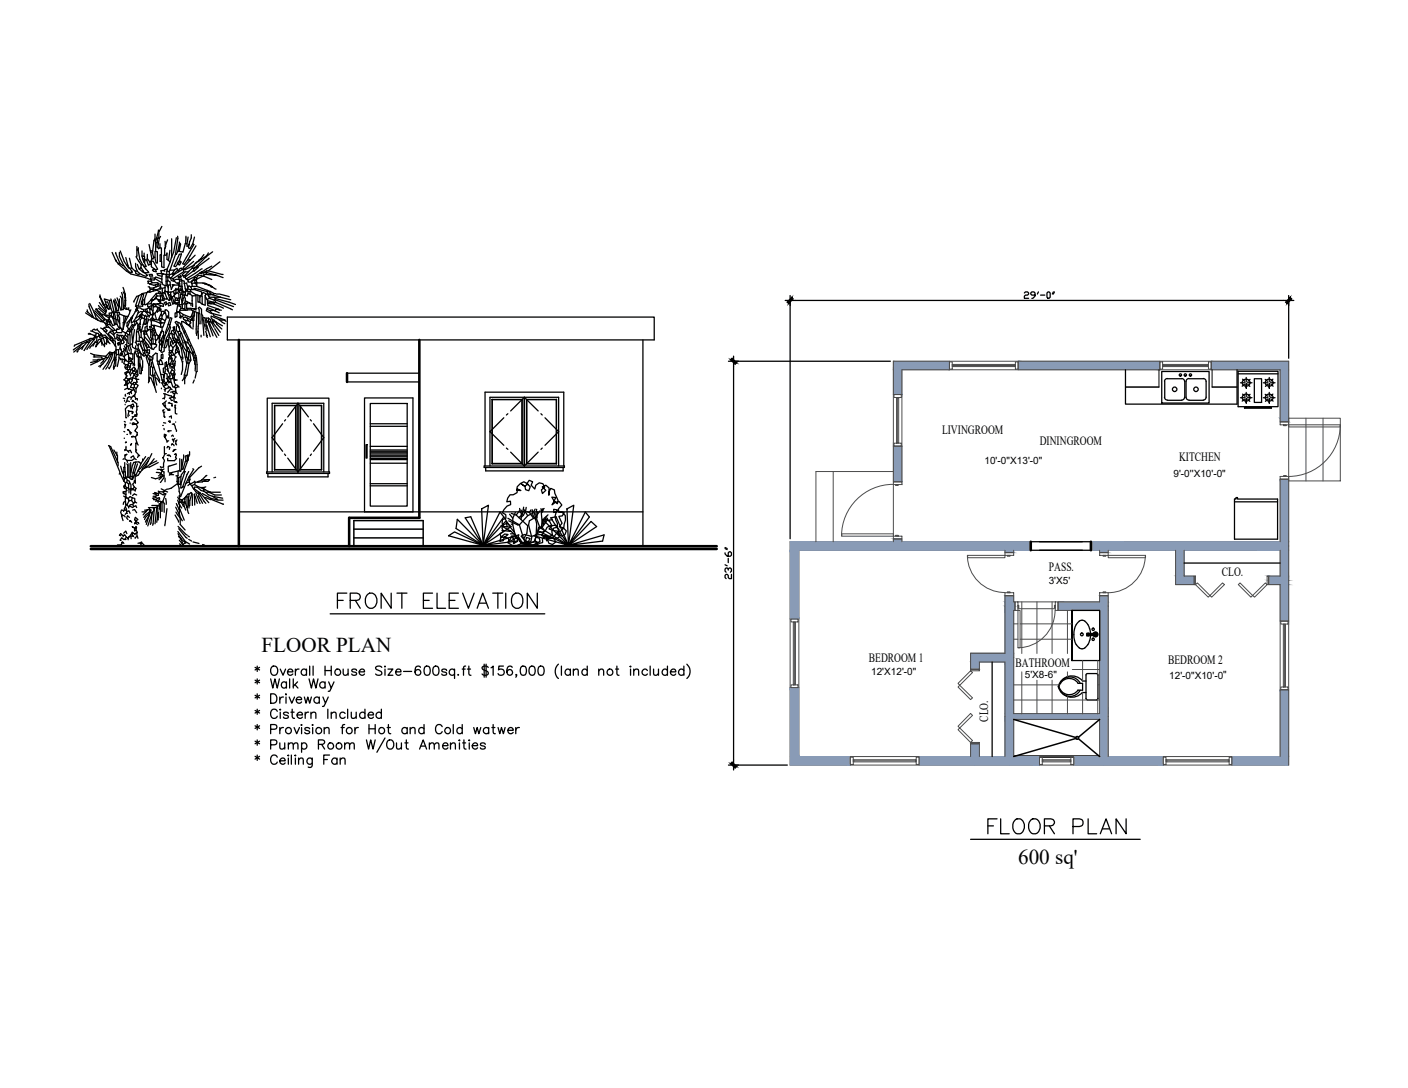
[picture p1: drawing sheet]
<svg xmlns="http://www.w3.org/2000/svg" width="279mm" height="216mm" viewBox="0 0 279 216" stroke-linecap="round" stroke-linejoin="round" font-family="sans-serif">
<defs><g id="words">
<text font-size="6.6" x="66" y="122.1">FRONT ELEVATION</text>
<text font-size="6.2" x="195.1" y="166.5">FLOOR PLAN</text>
<g font-size="4.2">
<text x="51.9" y="129.4">FLOOR PLAN</text>
<text x="202" y="171.5">600 sq'</text>
</g>
<g font-size="2.5">
<text x="186.9" y="86.2">LIVINGROOM</text>
<text x="206.3" y="88.4">DININGROOM</text>
<text x="234" y="91.5">KITCHEN</text>
<text x="208.1" y="113.3">PASS.</text>
<text x="242.5" y="114.4">CLO.</text>
<text x="172.4" y="131.4">BEDROOM 1</text>
<text x="231.8" y="131.8">BEDROOM 2</text>
<text x="201.5" y="132.3">BATHROOM</text>
<text x="196.1" y="143.2" transform="rotate(-90 196.1 143.2)">CLO.</text>
</g>
<g font-size="2">
<text x="195.4" y="92.2">10'-0''X13'-0&quot;</text>
<text x="232.9" y="94.6">9'-0''X10'-0&quot;</text>
<text x="208.1" y="115.8">3'X5'</text>
<text x="172.9" y="134">12'X12'-0&quot;</text>
<text x="203.4" y="134.6">5'X8-6&quot;</text>
<text x="232" y="134.7">12'-0&quot;X10'-0&quot;</text>
</g>
</g></defs>
<!-- layer: A-DETL-DARK -->
<path d="M47.4 67.5v40.9M68.9 74.1v1.7M83.2 67.5v35.3h-13.9v5.6M18 108.4h124.2M18 108.9h124.2M201.2 150.1h17" fill="none" stroke="#000" stroke-width=".51"/>
<!-- layer: AUDIT_I_180222161247-1 -->
<g fill="none" stroke="#000" stroke-width=".25">
<path d="M45.1 62.9h84.7v4.6h-84.7zM68.9 75.8h14.3M68.9 74.1h14.3M72.3 79h9.6v22.6h-9.6zM97.6 79.3h6M97.6 79.3h.1M97.6 79.3l.1 12.7M97.7 79.3h5.9v12.7v-12.7M97.7 79.3v12.7M104 78.8l-2.7 2.7M104 78.8v13.7M104 78.8l2.8 2.7"/>
<path d="M110.4 79.3v12.7zM110.4 79.3h-5.9v12.7M110.4 79.3h-5.9v12.7h5.9h-5.9M127.6 67.5v40.9M52.9 93.7h12.5v.3h-12.5zM53 93.7v-14.7h12.3v14.7M53.2 94v.6h11.9v-.6M54 93.7v-13.7h10.2v13.7M54.5 80.4v12.8zM54.5 80.4h4.2v12.8v-12.8zM54.5 93.2h4.2zM56.1 84.1l-2.1 2.7 2.1 2.7"/>
<path d="M56.5 90.1l.2 .3M56.7 83.3l-.2 .2M57.1 90.9l2 2.8M59.1 80l-2 2.7M59.1 80l2.1 2.7M59.1 80v13.7M59.5 80.4v12.8h4.3h-4.3zM59.5 80.4h4.3zM61.2 90.9l-2.1 2.8M61.6 83.3l.2 .2M61.8 90.1l-.2 .3M62.2 84.1l2 2.7-2 2.7"/>
<path d="M63.8 80.5v12.7zM72.6 88.2h.2v2.7h-.2zM73.5 80.1h7.3v20.3h-7.3zM73.5 96h7.3M73.5 96.4h7.3M73.5 84.1h7.3M73.5 84.6h7.3M73.5 88.6h7.3M73.5 91.9h7.3M73.5 90.1h7.3M73.5 90.4h7.3M73.5 89.8h7.3"/>
<path d="M73.5 90.6h7.3M73.5 91h7.3M73.5 91.2h7.3M73.5 89.5h7.3M73.5 89.3h7.3M96.1 92.5h15.9v.3h-15.9zM96.3 92.5v-14.7h15.6v14.7M96.4 92.8v.6h15.3v-.6M97.2 92.5v-13.7h13.7v13.7M97.7 92h5.9zM100 82.9l-2.8 2.8 2.8 2.7M100.5 88.9l.3 .3"/>
<path d="M100.8 82.1l-.3 .3M101.3 89.7l2.7 2.8M106.8 89.7l-2.8 2.8M107.3 82.1l.3 .3M107.6 88.9l-.3 .3M108.1 82.9l2.8 2.8-2.8 2.7M50.6 132.4l.9 .5M50.6 135l.9 .5M50.6 138l.9 .5M51 132.2v1M51 134.7v1M51 137.7v1"/>
<path d="M51.5 132.4l-.9 .5M51.5 135l-.9 .5M51.5 138l-.9 .5M53.7 134.7l.4 1.8 .5-1.8 .4 1.8 .4-1.8M53.7 137.7a1 1 0 0 1 1.2 .5 1 1 0 0 1-.3 1.3h-.9zM53.9 132.4a.68 .68 0 0 1 .7-.2 .68 .68 0 0 1 .5 .7 .84 .84 0 0 1-.9 1.1l-.2-.1a1.15 1.15 0 0 1-.1-1.5zM55.5 138.3v1.2M55.6 132.8l.6 1.2 .5-1.2M56.2 138.3a.64 .64 0 0 0-.7 .5M56.8 137.7v.2zM56.8 138.3v1.2M56.8 135.6a.57 .57 0 0 0-.8-.1 .57 .57 0 0 0 0 .8 .57 .57 0 0 0 .8 0"/>
<path d="M56.8 135.3v1.2M57.1 133.3h1a.57 .57 0 0 0-.8-.5 .57 .57 0 0 0-.2 .9 .57 .57 0 0 0 1 0M57.4 138.3l.5 1.2 .5-1.2M57.5 134.7v1.8M58.2 134.7v1.8M58.5 135.9l.6 .6M58.6 132.8v1.2M58.8 138.8h1a.57 .57 0 0 0-.8-.4 .57 .57 0 0 0-.1 .9 .58 .58 0 0 0 .9 0M59 135.3l-.8 .9M59.3 132.8a.58 .58 0 0 0-.7 .5M60.4 138.3l.3 1.2 .4-1.2 .4 1.2 .3-1.2M60.8 133.1a.59 .59 0 0 0-.8-.1 .59 .59 0 0 0 0 .8 .59 .59 0 0 0 .8-.1"/>
<path d="M60.8 132.8v1.2M61.3 134.7l.5 1.8 .4-1.8 .5 1.8 .4-1.8M61.5 132.2v1.8M62.1 132.2v1.8M63.4 138.6a.59 .59 0 0 0-.9-.1 .59 .59 0 0 0 0 .9 .59 .59 0 0 0 .9-.1M63.4 138.3v1.2M64.1 138.3l.5 1.2 .5-1.2M64.5 135.6a.59 .59 0 0 0-.9-.1 .59 .59 0 0 0 0 .9 .59 .59 0 0 0 .9-.1M64.5 132.2v1.8M64.5 135.3v1.2M64.5 133.1h1.2M64.6 139.5l-.4 .7h-.2"/>
<path d="M65.2 135.3l.5 1.2 .6-1.2M65.5 121.8h42.6M65.7 136.5l-.2 .6-.4 .1M65.7 132.2v1.8M68.1 132.8l.1 1.1 .5 .1 .4-.3M69.1 132.8v1.2M70.8 133.1a.53 .53 0 0 0-.5-.3 .53 .53 0 0 0-.5 .3l.2 .2 .7 .2 .1 .2a.57 .57 0 0 1-1 0M71.3 133.3h1v-.1a.47 .47 0 0 0-.7-.3 .6 .6 0 0 0-.2 .9 .6 .6 0 0 0 .9-.1M75.8 132.4a.71 .71 0 0 0-1.3 .2l.2 .3 .9 .3 .2 .5a.82 .82 0 0 1-1.3 0M76.4 132.2v.1zM76.4 132.8v1.2M77 132.8h1l-1 1.2h1"/>
<path d="M78.5 133.3h1.1a.57 .57 0 0 0-.8-.5 .57 .57 0 0 0-.2 .9 .57 .57 0 0 0 1 0M80.1 133.2h1.6M83.4 132.4a.54 .54 0 0 0-.5-.2 .54 .54 0 0 0-.4 .3 1.04 1.04 0 0 0 .4 1.5 .57 .57 0 0 0 .6-.5 .57 .57 0 0 0-.5-.6 .57 .57 0 0 0-.6 .5M84.4 132.3a.63 .63 0 0 1 .9 .2 1.54 1.54 0 0 1-.2 1.4 .61 .61 0 0 1-.9-.2 1.54 1.54 0 0 1 .2-1.4zM86.2 132.3a.58 .58 0 0 1 .8 .2 1.19 1.19 0 0 1-.4 1.5h-.2a1.1 1.1 0 0 1-.2-1.7zM88.6 133.1a.54 .54 0 0 0-.5-.3 .54 .54 0 0 0-.4 .3l.2 .2 .6 .2 .1 .2a.58 .58 0 0 1-.9 0M90.2 133.1a.59 .59 0 0 0-.9-.1 .59 .59 0 0 0 0 .8 .59 .59 0 0 0 .9-.1M90.2 132.8v1.8M90.9 133.8v.2l.1-.1M91.7 132.8h.6M92.4 132.2l-.3 .1-.1 .2v1.5M92.7 132.8h.7"/>
<path d="M93 132.2v1.5l.1 .2 .4 .1M96.1 131.8v2.6M96.5 131.8v2.6M96.9 132.4a.7 .7 0 0 0-1.2 .2l.1 .3 .9 .3 .2 .5a.82 .82 0 0 1-1.2 0M97.4 132.5l.5-.3v1.8M99.9 132.2h-.9l-.1 .7a.66 .66 0 0 1 1 0 .66 .66 0 0 1-.1 1 .66 .66 0 0 1-1-.2M101.6 132.4a.52 .52 0 0 0-.7-.1 1.01 1.01 0 0 0 .3 1.7 .57 .57 0 0 0 .5-.6 .57 .57 0 0 0-.6-.5 .57 .57 0 0 0-.5 .5M102.5 133.9h-.2h.2l-.2 .5M103.5 132.3a.63 .63 0 0 1 .9 .2 1.54 1.54 0 0 1-.2 1.4 .61 .61 0 0 1-.9-.2 1.54 1.54 0 0 1 .2-1.4zM105.3 132.3a.58 .58 0 0 1 .8 .2 1.19 1.19 0 0 1-.4 1.5h-.2a1.1 1.1 0 0 1-.2-1.7zM107 132.3a.61 .61 0 0 1 .9 .2 1.19 1.19 0 0 1-.4 1.5h-.2a1.17 1.17 0 0 1-.3-1.7zM110.8 131.8a1.89 1.89 0 0 0 0 2.8"/>
<path d="M111.4 132.2v1.8M113.2 133.1a.59 .59 0 0 0-.9-.1 .59 .59 0 0 0 0 .8 .59 .59 0 0 0 .9-.1M113.2 132.8v1.2M113.8 133.2l.4-.4 .5 .1 .1 1.1M113.8 132.8v1.2M116.5 133.1a.59 .59 0 0 0-.8-.1 .59 .59 0 0 0 0 .8 .59 .59 0 0 0 .8-.1M116.5 132.2v1.8M118.8 133.2l.4-.4 .5 .1 .1 1.1M118.8 132.8v1.2M122.2 132.8h.6M122.4 132.2v1.5l.1 .2 .3 .1M125.1 132.2v.1z"/>
<path d="M125.1 132.8v1.2M125.8 133.2l.4-.4 .4 .1 .1 1.1M125.8 132.8v1.2M128.5 133.1a.59 .59 0 0 0-.9-.1 .59 .59 0 0 0 0 .8 .59 .59 0 0 0 .9-.1M129 132.2v1.8M129.7 132.8v.9a.44 .44 0 0 0 .7 .2l.3-.2M130.7 132.8v1.2M132.4 133.1a.59 .59 0 0 0-.8-.1 .59 .59 0 0 0 0 .8 .59 .59 0 0 0 .8-.1M132.4 132.2v1.8M133 133.3h1.1v-.1a.47 .47 0 0 0-.8-.3 .6 .6 0 0 0-.1 .9 .6 .6 0 0 0 .9-.1M135.7 133.1a.59 .59 0 0 0-.9-.1 .59 .59 0 0 0 0 .8 .59 .59 0 0 0 .9-.1M135.7 132.2v1.8"/>
<path d="M136.3 131.8a1.89 1.89 0 0 1 0 2.8M50.6 141l.9 .5M50.6 144l.9 .5M50.6 147.1l.9 .5M50.6 150.1l.9 .5M51 140.7v1M51 143.8v1M51 146.8v1.1M51 149.8v1.1M51.5 141l-.9 .5M51.5 144l-.9 .5M51.5 147.1l-.9 .5"/>
<path d="M51.5 150.1l-.9 .5M53.7 144.7l1.1-.1 .1-.2-.1-.5-.3-.1h-.8v1.8M53.7 147.8h.8a.51 .51 0 0 0 .3-.8l-.3-.2h-.8v1.8M55 141.2a.68 .68 0 0 0-.7-.5 .68 .68 0 0 0-.6 .7 .83 .83 0 0 0 .9 1.2l.4-.5M55 150.3a.68 .68 0 0 0-.7-.5 .68 .68 0 0 0-.6 .7 .83 .83 0 0 0 .9 1.2l.4-.5M55.5 147.4v.9a.44 .44 0 0 0 .7 .3l.3-.3M55.5 151h1.1v-.2a.47 .47 0 0 0-.8-.3 .6 .6 0 0 0-.2 .9 .6 .6 0 0 0 1 0M55.5 144.4v1.2M55.6 140.7v.2zM55.6 141.3v1.3M56.2 144.4a.63 .63 0 0 0-.7 .5M56.5 147.4v1.2"/>
<path d="M57.1 149.9h.2zM57.2 141.6a.58 .58 0 0 0-1 0 .89 .89 0 0 0 .9 .4l.1 .3a.58 .58 0 0 1-1 0M57.2 147.8l.4-.4 .5 .1 .1 1.1M57.2 147.4v1.2M57.2 150.4v1.3M57.7 141.3h.7M57.8 149.8v1.9M58 140.7v1.5l.1 .3 .3 .1M58.2 147.8l.4-.4 .4 .1 .1 1.1M58.4 144.4l.5 1.2 .5-1.2M58.5 149.9h.2zM58.6 150.4v1.3"/>
<path d="M59 141.9h1v-.2a.58 .58 0 0 0-.9-.2 .58 .58 0 0 0 0 .9 .58 .58 0 0 0 .9-.1M59.3 150.8l.4-.4 .4 .1 .1 1.2M59.3 150.4v1.3M59.8 143.9h.1zM59.8 147.7a.59 .59 0 0 1 .9-.1 .59 .59 0 0 1 0 .9 .59 .59 0 0 1-.9-.1M59.8 144.4v1.2M59.8 147.4v1.9M60.6 141.3v1.3M61.2 141.3a.57 .57 0 0 0-.6 .6M61.5 144.6a.58 .58 0 0 0-1 0l.1 .2 .7 .3 .2 .2a.58 .58 0 0 1-1 0M61.7 141.7l.3-.3a.44 .44 0 0 1 .7 .3v.9M61.7 141.3v1.3"/>
<path d="M62 150.4l-.1 1.7-.3 .2-.4-.1M62 150.7a.59 .59 0 0 0-.9-.1 .59 .59 0 0 0 0 .9 .59 .59 0 0 0 .9-.1M62 143.8v.1zM62 144.4v1.2M63.2 147.7l1-.1 .2-.3-.1-.3-.3-.2h-.8v1.8M63.8 147.7l.6 .9M64.2 150.7h.8M64.3 144.7a.63 .63 0 0 1 .9-.2l.1 1.1M64.3 144.4v1.2M65.1 140.7v1.9M65.4 149.8h-1.2v1.9M65.7 141.7l.5-.4 .4 .1 .1 1.2"/>
<path d="M65.7 141.3v1.3M66.9 150.7a.59 .59 0 0 0-.9-.1 .59 .59 0 0 0 0 .9 .59 .59 0 0 0 .9-.1M66.9 150.4v1.3M67.5 150.8l.4-.4 .5 .1 .1 1.2M67.5 150.4v1.3M67.7 144.4h.6M68.4 143.8l-.4 .1-.1 .2v1.5M68.4 147.8l.4-.4 .5 .1 .1 1.1M68.4 147.4v1.2M68.5 141.6a.59 .59 0 0 0-.9-.1 .59 .59 0 0 0 0 .9 .59 .59 0 0 0 .9-.1M69 140.7v1.9M69.4 147.8l.4-.4 .4 .1 .1 1.1"/>
<path d="M69.7 141.3l.1 1.2a.63 .63 0 0 0 .9-.3M70.4 144.4v1.2M70.7 141.3v1.3M71.1 144.4a.57 .57 0 0 0-.7 .5M72.4 141.6a.59 .59 0 0 0-.9-.1 .59 .59 0 0 0 0 .9 .59 .59 0 0 0 .9-.1M72.4 140.7v1.9M72.7 146.8l.4 1.8 .5-1.8 .4 1.8 .5-1.8M73.1 141.9h1v-.2a.58 .58 0 0 0-.9-.2 .58 .58 0 0 0 0 .9 .58 .58 0 0 0 .9-.1M73.2 143.8v1.8M73.2 144.6h1.3M74.5 143.8v1.8M75.7 141.6a.59 .59 0 0 0-.9-.1 .59 .59 0 0 0 0 .9 .59 .59 0 0 0 .9-.1"/>
<path d="M75.7 140.7v1.9M76.4 146.4l-1.6 2.9M76.8 144.4h.7M76.9 147.1a.68 .68 0 0 1 .8-.3 .68 .68 0 0 1 .4 .7 .83 .83 0 0 1-.8 1.1h-.2a1.15 1.15 0 0 1-.2-1.5zM77.1 143.8v1.5l.1 .2 .3 .1M78.7 147.4l.1 1.2a.63 .63 0 0 0 .9-.3M79.7 147.4v1.2M80.3 147.4h.7M80.6 146.8v1.5l.1 .3h.4M80.8 144.6a.59 .59 0 0 0-.9-.1 .59 .59 0 0 0 0 .9 .59 .59 0 0 0 .9-.1M80.8 144.4v1.2M81.4 144.7l.5-.3 .4 .1 .1 1.1"/>
<path d="M81.4 144.4v1.2M83.3 148.6l.7-1.8 .7 1.8M83.5 148.1h.9M84.1 144.6a.59 .59 0 0 0-.8-.1 .59 .59 0 0 0 0 .9 .59 .59 0 0 0 .8-.1M84.1 143.8v1.8M85.2 147.8l.4-.4 .4 .1 .2 1.1M85.2 147.4v1.2M86.2 147.8l.4-.4 .4 .1 .1 1.1M87.7 144.2a.64 .64 0 0 0-.9-.3 .97 .97 0 0 0-.4 1 .97 .97 0 0 0 .9 .7l.4-.4M87.8 148h1.1a.57 .57 0 0 0-.8-.5 .57 .57 0 0 0-.2 .9 .57 .57 0 0 0 1 0M89.4 147.8l.5-.4 .4 .1 .1 1.1M89.4 147.4v1.2"/>
<path d="M89.9 143.8v1.8M91.2 146.8v.2zM91.2 147.4v1.2M91.7 144.6a.59 .59 0 0 0-.8-.1 .59 .59 0 0 0 0 .9 .59 .59 0 0 0 .8-.1M91.7 143.8v1.8M91.8 147.4h.6M92.1 146.8v1.5v.3h.4M93.1 146.8v.2zM93.1 147.4v1.2M93.7 148h1.1v-.2a.47 .47 0 0 0-.8-.3 .6 .6 0 0 0-.2 .9 .6 .6 0 0 0 1 0M94 144.4l.3 1.2 .4-1.2 .3 1.2 .4-1.2M96.3 147.7a.54 .54 0 0 0-.5-.3 .54 .54 0 0 0-.5 .3l.3 .3 .6 .1 .1 .3a.58 .58 0 0 1-1 0"/>
<path d="M97 144.6a.59 .59 0 0 0-.9-.1 .59 .59 0 0 0 0 .9 .59 .59 0 0 0 .9-.1M97 144.4v1.2M97.6 144.4h.6M97.9 143.8v1.5v.2l.4 .1M98.8 144.4l.4 1.2 .3-1.2 .4 1.2 .3-1.2M100.8 144.9h1a.53 .53 0 0 0-.5-.6 .53 .53 0 0 0-.5 .6 .58 .58 0 0 0 .3 .7 .58 .58 0 0 0 .7-.3M102.3 144.4v1.2M103.1 144.4a.58 .58 0 0 0-.8 .5M192.6 166.6h33.7"/>
<circle cx="67" cy="133.4" r=".62"/>
<circle cx="121" cy="133.4" r=".61"/>
<circle cx="57.2" cy="145" r=".61"/>
<circle cx="63.3" cy="145" r=".62"/>
<circle cx="65.6" cy="148" r=".62"/>
<circle cx="67.3" cy="148" r=".61"/>
<circle cx="69.3" cy="145" r=".62"/>
<circle cx="75.7" cy="145" r=".62"/>
<circle cx="88.8" cy="145" r=".6"/>
</g>
<!-- layer: E-LIGHTING -->
<path d="M47.4 101.6h80.2M204.5 107.5h12M204.5 109.2h12M235 111.7h19M196.9 131.4v18.7" fill="none" stroke="#000" stroke-width=".25"/>
<!-- layer: 0 -->
<g fill="none" stroke="#000" stroke-width=".3">
<path d="M70.2 108.4v-5.1h13.8v5.1M70.2 105h13.8M70.2 106.7h13.8M201.2 142.8l12.3 3.6M213.5 146.5l-12.3 3.6M214 146.6l4.2 3.5M218.2 142.8l-4.2 3.5"/>
<circle cx="213.7" cy="146.4" r=".28"/>
</g>
<!-- layer: 2150-VINES -->
<g fill="none" stroke="#000" stroke-width=".25">
<path d="M89 106.3l1.2-.7 5.7 2.6zM90.7 103.1l5.2 5.1-5.4-3.3zM92.3 102.8l1.1-.3 2.5 5.7zM95.6 101l1.3-.7-1 7.9zM95.9 108.2l7-2.1-.3 1.3zM99.2 101.6l.8 1-4.1 5.6zM100.3 103.5l1.1 1-5.5 3.7zM106 106.3l1.2-.7 5.6 2.6zM107.7 103.1l5.1 5.1-5.4-3.3zM109.3 102.8l1-.3 2.5 5.7zM112.5 101l1.4-.7-1.1 7.9zM112.8 108.2l7.1-2.1-.3 1.3z"/>
<path d="M116.1 101.6l.9 1-4.2 5.6zM117.3 103.5l1.1 1-5.6 3.7z"/>
</g>
<!-- layer: 2140-SHRUBS -->
<g fill="none" stroke="#000" stroke-width=".25">
<path d="M99.4 104.3l2.1 1.2-1.9-.2M100.1 102.7l1.2 2 .8 .9-.3-1.4M100.6 104.5l.7 .2M100.8 102.8l2.3 1.4M101 103.3l1.7 .9h.4M101.1 102l.7 .8v1.4l-.3-.2M101.3 105.9h.6M101.5 105.5l.9 .9-.3-.8M101.5 101.9l.9 .3M102.3 101.7l-.5 1.1M103.1 101.4l-.7 .8 2.3 2.1-.2 1.5-.6 1.1 .6 .9v.3l-.9-.5-.5-.8-.7-.4M103.1 108.4l1.1-.3 2.2 .3"/>
<path d="M103.1 104.2l.8 2.7M103.1 100.9l.1 .8 .3 .2M103.4 101.2l.3 .5M103.9 101.4l-.5 .6v1.1M103.9 100.6l-.3 1.6-.7 .5M103.9 101l.8 1.3M104.1 101.7l-.2 .5-.5 .5M104.2 108.1l-2.7 .3M104.4 100.7l-.1 1M104.5 108.1h2l1 .3M105.1 101.7l.8 1.1M105.4 101.2l-.3 .5-.6-.2"/>
<path d="M105.6 101.1l.2 1.3M105.8 102.3l.5 .9M106 101.7l.5 2.3-.1 2.6M106.2 101l-.5 .9-1 .4-1.6 1.9M106.5 101.1l-.2 1 .2 .6M106.7 101.5l-.2 1.5 .7 1.8M107.2 101.4l-1 1.3-1.1 .6-.2 .9 .6 2.4-.1 .8-.9 .7M107.3 100.9l.2 .5M107.7 101.4l-.2 .4M107.8 100.9l-.3 .2-.1 .8 .2 2M107.8 101.2l-.3 .4M108 100.9l-.5 .5"/>
<path d="M108.5 103.3l-.7 1-1 .8-.8 2.3-1.5 .7M108.5 102.5l-.5 .7-.2 1.1M108.7 102.8l-.4 .4-.2 .6M108.7 102.2l-.8 .7-.6 1.8M109.6 103l-.1 .1-.6 .1-.8-.2 1 .5 .4 .7-.9 .4-.4 .8-.6 .2-.9-.2 .2-.8h.7l.5 .7-.5 .8h-.7l-1.5 .3-1.4-.3-.6 .3 .6 .7 .1 .8h-.7l-.9 .4h-.7l-1.1-.6 .6-.7 .2-.6h.7l1.2 1.3h.7l.7 .3 1.5-.5 .5 .7-1.3 .2-.7-.2 .3-.7-.8-.1 .2-.7 .7 .2-.4 .7-.8 .2h-.6l-.4-.7-.7-.6-.7 .1 .5 .6-.2 .7 .8-.5-.1-.7-1.6 .8-.1-.7-.8-.2-.2 .7-.7 .1 .2-.8h.7l.7-.5-.7-.1-.7 .6-.2-.7 .7-.4-.3-.8 .3-.6 .7-.2v.7l-.8-.2-.2-.7 .1-.6 .7-.3v-.7l-.7-.4 .9-1.3 .7-.3v-.6l-.7 .1 .1-.7 .5-.7h.6l.8-.4 .1-.8 .7 .3h-.9l.1-.7 .7-.7 .7-.3 .8 .5-.7 .4-.7-.5 .8 .5 .1 .7 .6 .2 .3-.8-.7-.6 .5-.7 .7 .3-.3 .7 .7 .7 .2-.7 .7-.5 .7 .2 .4 .7-.7 .5 .2 .7 .7-.6-.7-.7 .7-.3 .7 .5-.1 1.5 .1-.7 .3-.7 .7 .3 .1 .7 .6 1.4-.1 .7-.7-.6-.4-.7h.8l-.8 1.5 .7-.5 .7-.2 .6 .7-.7 .8 .1 .6h.6l.7 .7v.9l-.3 1.5-.7 .7-.6 .3a1.92 1.92 0 0 1-3.1 .5l1.4 .3 .7-.4-.1-.6 .4-.7 .7-.2v-.7a2.14 2.14 0 0 1 0-2.7l-.7-.1v.6l.7-.2 1.4 .2-.4 .7-.7 .1 .6 1.3-.5 .7 .7 .2 .7 .6-.3 .8-.7 .3-.8-.6 .3-.7-.6-.9-.7 .1-.6 .7 1.6 .4 .5 .7-.2 .6-.9 .2-.8-.2h-.7l-.1 .6 .7-.6 .8 .2 .4 .6-.7 .5-.7-.2-.5-1.5-.8 .6 .1 .8-.7 .1-.8-.5 .1-.7 .7 .2 .2 .7-1.3 .6"/>
</g>
<!-- layer: Doors -->
<g fill="none" stroke="#4b4b4b" stroke-width=".2">
<path d="M177.3 71.7h11.1v1.7h-9.4v4.9h-1.7zM177.3 78.3v10.2M177.4 78.3h1.4v.6h-1.4zM177.9 78.9h.4v9h-.4zM177.9 79h.4M178.1 79v8.8M179 78.3v10.2M188.4 71.8h.6v1.5h-.6zM188.4 73.4h13.6M188.4 71.7h13.6M189 72.3h12.5v.4h-12.5zM189.1 72.5h12.3"/>
<path d="M189.1 72.3v.4M201.4 72.3v.4M201.5 71.8h.5v1.5h-.5zM202 71.7h28.2v1.7h-28.2zM230.2 71.8h.5v1.5h-.5zM230.2 73.4h10.2M230.2 71.7h10.2M230.7 72.3h9.1v.4h-9.1zM230.8 72.3v.4M230.8 72.5h8.9M239.7 72.3v.4M239.8 71.8h.6v1.5h-.6z"/>
<path d="M240.4 71.7h15.3v12h-1.7v-10.3h-13.6zM165.3 93.6v13.9M177.3 96.1a10.3 10.3 0 0 0-10.3 10.3M177.3 88.5h1.7v7.1h-1.7zM177.3 95.6h1.7v.6h-1.7zM177.3 96.2v9.7M177.3 93.6h-15.4v13.9M177.4 87.9h1.4v.6h-1.4zM177.7 96.2h.6v.1h-.6zM177.9 87.8h.4M254 83.7h1.7v.6h-1.7zM254 94.5h1.7v.6h-1.7z"/>
<path d="M254.7 84.3h.6v.2h-.6zM254.7 94.4h.6v.1h-.6zM255.7 84.3h10.3v.4h-10.3zM255.7 83h10.3v12.4h-10.3zM259.2 83v12.4M262.5 83v12.4M266 84.3a10.3 10.3 0 0 1-10.3 10.2M156.8 107.5h20.5v-.6h1.7v.6h25.5v1.7h-3.3v.5h-1.8v-.5h-40.9v13.6h-1.7zM167 105.9h10.3v.5h-10.3zM177.3 106.4h1.7v.5h-1.7zM177.7 106.2h.6v.2h-.6zM192 110.2a7.4 7.4 0 0 0 7.4 7.4"/>
<path d="M192 110.2h7.4v.5h-7.4zM199.4 118.2h1.8v1.2h.2v1.7h-.2v20.5h17v-20.5h-8.2v-1.7h8.2v-1.2h1.7v31.9h10.9v1.7h-17.7v-1.7h5.1v-7.3h-17v7.3h5.1v1.7h-23.9v-1.7h10.2v-2.5h1.7v2.5h5.1v-18.7h-5.1v1.4h-1.7v-3.2h6.8zM199.4 109.7h1.8v.5h-1.8zM199.4 117.6h1.8v.6h-1.8zM199.9 110.2h.5v.2h-.5zM199.9 117.4h.5v.2h-.5zM201.4 119.4h.6v1.7h-.6zM202 119.4h7.4M202.8 119.4v10.3M205.8 119.4v10.3M208.8 119.4v10.3M209.4 119.4h.6v1.7h-.6z"/>
<path d="M216.5 107.5h37.5v-12.4h1.7v28.1h-1.7v-7.2h-2.3v-1.7h2.3v-5.1h-19v5.1h2v1.7h-3.7v-6.8h-13.4v.5h-1.7v-.5h-1.7zM218.2 109.7h1.7v.5h-1.7zM218.2 117.6h1.7v.6h-1.7zM218.9 110.2h.5v.2h-.5zM218.9 117.4h.5v.2h-.5zM219.9 110.2h7.4v.5h-7.4zM227.3 110.2a7.4 7.4 0 0 1-7.4 7.4M237 114.3h.2v1.7h-.2zM237.2 116l.4-.3 2.5 2.5-.3 .3zM240.1 118.2l2.5-2.5 .4 .3-2.6 2.5zM245.7 116l.4-.3 2.5 2.5-.4 .3zM248.6 118.2l2.5-2.5 .3 .3-2.5 2.5z"/>
<path d="M251.4 114.3h.3v1.7h-.3zM156.8 136.5h1.7v13.6h10.2v1.7h-11.9zM156.8 122.8v13.7M157 135.9h1.4v.6h-1.4zM157 122.8h1.4v.6h-1.4zM157.4 123.4h.4v12.5h-.4zM157.4 135.8h.4M157.4 123.5h.4M157.6 123.5v12.3M158.5 122.8v13.7M190.1 136.3l.3-.3 2.6 2.5-.4 .3zM192.6 132.8h1.7v.3h-1.7z"/>
<path d="M192.6 133.1l.4 .3-2.6 2.6-.3-.4zM201.2 123.8h.8M201.2 126.8h.8M201.2 135.9h9M201.2 138.9h17M202 120.1h.2v.6h-.2zM202 121.1h.4v7.4h-.4zM202 120.8h7.4M202.4 123.8h10.3M202.4 126.8h10.3M202.8 133.3v8.3M205.8 135v6.6"/>
<path d="M208.8 135v6.6M209.2 120.1h.2v.6h-.2zM209.4 121.1a7.4 7.4 0 0 1-7.4 7.4M211.8 121.1v8.6M211.8 133.3v1M211.8 138.2v3.4M212.8 132.9h5.4M214.8 131.1v4M214.8 137.4v4.2M217.8 131.1v2.7M217.8 138.8v2.8M217.9 135.9h.3"/>
<path d="M254 136.9h1.7v14.9h-11.2v-1.7h9.5zM254 123.2v13.7M254.2 136.3h1.4v.6h-1.4zM254.2 123.2h1.4v.6h-1.4zM254.7 123.8h.4v12.5h-.4zM254.7 136.2h.4M254.7 124h.4M254.9 124v12.2M255.7 123.2v13.7M168.7 150.3h.6v1.4h-.6zM168.7 150.1h13.7M168.7 151.8h13.7"/>
<path d="M169.3 150.8h12.5v.4h-12.5zM169.4 150.8v.4M169.4 151h12.3M181.7 150.8v.4M181.8 150.3h.6v1.4h-.6zM190.1 144.8l.3-.3 2.6 2.5-.4 .3zM192.6 147.3h1.7v.3h-1.7zM192.6 141.6l.4 .4-2.6 2.5-.3-.4zM206.3 150.3h.5v1.4h-.5zM206.3 150.1h6.8M206.3 151.8h6.8M206.8 150.8h5.7v.4h-5.7z"/>
<path d="M207 151h5.4M207 150.8v.4M212.4 150.8v.4M212.5 150.3h.6v1.4h-.6zM230.8 150.3h.6v1.4h-.6zM230.8 150.1h13.7M230.8 151.8h13.7M231.4 150.8h12.5v.4h-12.5zM231.5 151h12.2M231.5 150.8v.4M243.7 150.8v.4M243.9 150.3h.6v1.4h-.6z"/>
</g>
<!-- layer: A-ANNO-DIM-14 -->
<g fill="none" stroke="#000" stroke-width=".25">
<path d="M156.8 59.6v47.3M157.8 59.6h96.9M203.3 58.1l.2-.2h.4l.2 .2-.2 .5h-.4l-.2 .2v.4h.8M205.4 58.6h-.6l-.3-.3 .3-.4h.4l.2 .2v.7l-.4 .4h-.2M206.1 57.9l-.2 .4M206.5 58.6h.8M208 57.9l.4 .2v.9l-.2 .2-.4-.2v-.9zM209 57.9l-.2 .4M209.2 57.9l-.2 .4M255.7 59.6v11.5M145.6 71.7h31.1M145.6 72.7v78.1"/>
<path d="M143.9 109.7v.2l.4 .5h.6l.2-.2v-.5l-.2-.2-.4 .2v.7M143.9 112.1l.4 .2M143.9 108.9l.4 .2M143.9 108.6l.4 .3M144.5 113.1l-.2-.4-.4 .2v.4l.2 .3M144.5 112.9l.2-.2 .4 .2v.4l-.2 .3M144.5 110.8v.8M145.1 114v.8h-.4l-.2-.2v-.4l-.2-.2-.4 .2v.4l.2 .2M145.6 151.8h10.6"/>
</g>
<!-- layer: 0 -->
<g fill="#000" stroke="#000" stroke-width=".2">
<path d="M156.2 60l.3 .3 .6-1.3zM157.1 59l.3 .3-.9 1z"/>
<path d="M256 59l-.6 1.3 1-1zM256 59l-.6 1.3-.3-.3z"/>
<path d="M144.9 71.3l1.3 .7-.9-1zM144.9 71.3l1.3 .7-.3 .3z"/>
<path d="M144.9 151.5l1 1 .3-.4zM145.3 151.2l.9 .9-1.3-.6z"/>
</g>
<g fill="none" stroke="#000" stroke-width=".25">
<path d="M155.8 59.6h2M156.8 58.6v2M254.7 59.6h2M255.7 58.6v2M144.6 71.7h1.9M145.6 70.7v2M245.7 73.7h7.9v7h-7.9zM245.7 74.2h7.9M246.2 76h.9M246.2 78.9h.9M246.6 78.2l.4 .4M246.6 75.2l.4 .5"/>
<path d="M247 79.2l-.5 .4M247 76.3l-.5 .3M247.3 79.1v.9v-.9M247.3 76.2v.8v-.8M247.3 74.9v.8M247.3 77.9v.8M247.5 76h.9M247.5 78.9h.9M247.6 79.2l.4 .4M247.6 76.3l.4 .4M248.1 78.2l-.5 .4M248.1 75.3l-.5 .4"/>
<path d="M248.9 75.2h1.4v4.7h-1.4zM250.7 76h.9M250.7 78.9h.9M251.1 75.3l.4 .4M251.1 78.2l.4 .4M251.5 76.3l-.4 .4M251.5 79.2l-.4 .4M251.9 76.2v.8v-.8M251.9 79.1v.9v-.9M251.9 74.9v.8M251.9 77.9v.8M252.1 76h.9"/>
<path d="M252.1 78.9h.9M252.2 76.3l.4 .3M252.2 79.2l.4 .4M252.6 75.2l-.4 .5M252.6 78.2l-.4 .4M247 80.9h5.3v.1h-5.3zM247.2 80.7v.2M247.3 80.7v.2M252 80.7v.2M210.5 136.9a2.03 2.03 0 0 0 2.9 1.1l.7-.6 .2-.4M212.7 121.1h5.5v10h-5.5M212.7 121.1v10v-10"/>
<path d="M213.2 127.1l.4 .8M213.6 127.9l.6 .6M213.9 135.6h.9v1.4h-.9M213.9 135.6a2.09 2.09 0 0 0-2.1-.9 2.09 2.09 0 0 0-1.7 1.5 2.1 2.1 0 0 0 1.7 1.6 2.1 2.1 0 0 0 2.1-.9M214.1 128.6l.6 .1 .6-.1M214.3 135.6a2.22 2.22 0 0 0-3.9-.2l.1 .2M214.8 135.1a2.77 2.77 0 0 0-4.8 1.1 2.77 2.77 0 0 0 4.8 1.2M214.8 137.4h.7M214.8 135.1h.7M215.7 125.7h.4v.5h-.4zM215.7 125.7h2v.4h-2zM215.7 125.9h2"/>
<path d="M215.8 138.9h1.8M215.9 127.9l-.6 .6M216 125.7v.4M216.2 124.8a1.85 1.85 0 0 0-1.7-1.7 3.5 3.5 0 0 0-1.3 4M216.2 127.1l-.3 .8M216.3 124.8l.1 1.1-.1 1.2M216.9 125.7a.49 .49 0 0 1 .8-.2 .49 .49 0 0 1 0 .8 .49 .49 0 0 1-.7-.2M217 125.7a.4 .4 0 0 1 .6-.1 .4 .4 0 0 1 .1 .6 .4 .4 0 0 1-.6-.1M217.6 133.7l.3 .3v4.6l-.3 .3M217.6 133.7h-1.8l-.3 .1v4.8l.3 .3M144.6 151.8h1.9M145.6 150.8v2"/>
<circle cx="247.3" cy="78.9" r=".75"/>
<circle cx="247.3" cy="76" r=".75"/>
<circle cx="251.9" cy="76" r=".75"/>
<circle cx="251.9" cy="78.9" r=".75"/>
<circle cx="214.7" cy="125.9" r=".28"/>
<circle cx="216.9" cy="126.9" r=".23"/>
<circle cx="216.9" cy="124.9" r=".23"/>
</g>
<!-- layer: Walls_  Normal -->
<g fill="#899bb6" stroke="#899bb6" stroke-width=".2">
<path d="M240.4 71.7l15.3 1.7v-1.7zM240.4 71.7l15.3 1.7h-15.3z"/>
<path d="M202 71.7l28.2 1.7v-1.7zM202 71.7l28.2 1.7h-28.2z"/>
<path d="M177.3 71.7l11.1 1.7v-1.7zM177.3 71.7l11.1 1.7h-11.1z"/>
<path d="M177.3 73.4l1.7 4.9v-4.9zM177.3 73.4l1.7 4.9h-1.7z"/>
<path d="M254 73.4l1.7 9.6v-9.6zM254 73.4l1.7 9.6h-1.7z"/>
<path d="M254 83l1.7 .7v-.7zM254 83l1.7 .7h-1.7z"/>
<path d="M177.3 88.5l1.7 7.1v-7.1zM177.3 88.5l1.7 7.1h-1.7z"/>
<path d="M254 95.1l1.7 12.4v-12.4zM254 95.1l1.7 12.4h-1.7z"/>
<path d="M177.3 106.9l1.7 .6v-.6zM177.3 106.9l1.7 .6h-1.7z"/>
<path d="M216.5 107.5l39.2 .8v-.8zM216.5 107.5l39.2 .8h-39.2z"/>
<path d="M216.5 108.3l39.2 .9v-.9zM216.5 108.3l39.2 .9h-39.2z"/>
<path d="M156.8 107.5l47.7 1.7v-1.7zM156.8 107.5l47.7 1.7h-47.7z"/>
<path d="M218.2 109.2l1.7 .5v-.5zM218.2 109.2l1.7 .5h-1.7z"/>
<path d="M199.4 109.2l1.8 .5v-.5zM199.4 109.2l1.8 .5h-1.8z"/>
<path d="M254 109.2l1.7 5.1v-5.1zM254 109.2l1.7 5.1h-1.7z"/>
<path d="M233.3 109.2l1.7 5.1v-5.1zM233.3 109.2l1.7 5.1h-1.7z"/>
<path d="M251.7 114.3l4 .9v-.9zM251.7 114.3l4 .9h-4z"/>
<path d="M251.7 115.2l4 .8v-.8zM251.7 115.2l4 .8h-4z"/>
<path d="M233.3 114.3l3.7 1.7v-1.7zM233.3 114.3l3.7 1.7h-3.7z"/>
<path d="M218.2 118.2l1.7 1.2v-1.2zM218.2 118.2l1.7 1.2h-1.7z"/>
<path d="M199.4 118.2l1.8 1.2v-1.2zM199.4 118.2l1.8 1.2h-1.8z"/>
<path d="M210 119.4l9.9 .9v-.9zM210 119.4l9.9 .9h-9.9z"/>
<path d="M199.4 119.4l2 .9v-.9zM199.4 119.4l2 .9h-2z"/>
<path d="M210 120.3l9.9 .8v-.8zM210 120.3l9.9 .8h-9.9z"/>
<path d="M199.4 120.3l2 .8v-.8zM199.4 120.3l2 .8h-2z"/>
<path d="M156.8 109.2l1.7 13.6v-13.6zM156.8 109.2l1.7 13.6h-1.7z"/>
<path d="M254 116l1.7 7.2v-7.2zM254 116l1.7 7.2h-1.7z"/>
<path d="M199.4 121.1l1.8 8.5v-8.5zM199.4 121.1l1.8 8.5h-1.8z"/>
<path d="M192.6 129.6l8.6 .9v-.9zM192.6 129.6l8.6 .9h-8.6z"/>
<path d="M192.6 130.5l8.6 .9v-.9zM192.6 130.5l8.6 .9h-8.6z"/>
<path d="M192.6 131.4l1.7 1.4v-1.4zM192.6 131.4l1.7 1.4h-1.7z"/>
<path d="M218.2 121.1l1.7 20.5v-20.5zM218.2 121.1l1.7 20.5h-1.7z"/>
<path d="M199.4 131.4l1.8 10.2v-10.2zM199.4 131.4l1.8 10.2h-1.8z"/>
<path d="M199.4 141.6l20.5 .6v-.6zM199.4 141.6l20.5 .6h-20.5z"/>
<path d="M199.4 142.2l20.5 .6v-.6zM199.4 142.2l20.5 .6h-20.5z"/>
<path d="M254 136.9l1.7 13.2v-13.2zM254 136.9l1.7 13.2h-1.7z"/>
<path d="M218.2 142.8l1.7 7.3v-7.3zM218.2 142.8l1.7 7.3h-1.7z"/>
<path d="M199.4 142.8l1.8 7.3v-7.3zM199.4 142.8l1.8 7.3h-1.8z"/>
<path d="M192.6 147.6l1.7 2.5v-2.5zM192.6 147.6l1.7 2.5h-1.7z"/>
<path d="M156.8 136.5l1.7 13.6v-13.6zM156.8 136.5l1.7 13.6h-1.7z"/>
<path d="M244.5 150.1l11.2 1.7v-1.7zM244.5 150.1l11.2 1.7h-11.2z"/>
<path d="M213.1 150.1l17.7 1.7v-1.7zM213.1 150.1l17.7 1.7h-17.7z"/>
<path d="M182.4 150.1l23.9 1.7v-1.7zM182.4 150.1l23.9 1.7h-23.9z"/>
<path d="M156.8 150.1l11.9 1.7v-1.7zM156.8 150.1l11.9 1.7h-11.9z"/>
</g>
<!-- layer: A-DOOR -->
<path d="M223.3 73.4v6.8h22.2v-6.8" fill="none" stroke="#000" stroke-width=".25"/>
<!-- layer: A-DOOR-HEAD -->
<path d="M230 73.4v3.4h-6.7M240.5 73.4v3.4h5" fill="none" stroke="#000" stroke-width=".2"/>
<!-- layer: A-FLOR-PFIX -->
<g fill="none" stroke="#000" stroke-width=".25">
<path d="M230.5 73.7h9.4v6.3h-9.4zM231.1 78.8l.1 .3 .5 .3M231.1 75.7v3.1M231.7 75.1l-.5 .3-.1 .3M231.7 79.4h2.8M231.7 75.2h2.8M234.5 75.1l.5 .3 .1 .3M235.1 78.8l-.3 .5-.3 .1M235.1 75.7v3.1M235.9 75.1l-.5 .3v.3v3.1l.2 .5 .3 .1M236 79.4h2.8M236 75.2h2.8"/>
<path d="M238.8 75.1l.5 .3v.3v3.1l-.2 .5-.3 .1"/>
<circle cx="233.1" cy="77.3" r=".44"/>
<circle cx="234.2" cy="74.4" r=".23"/>
<circle cx="235.2" cy="74.4" r=".23"/>
<circle cx="236.2" cy="74.4" r=".23"/>
<circle cx="237.3" cy="77.3" r=".44"/>
</g>
<!-- layer: A-FLOR-APPLIANCE -->
<path d="M245 99h.3v-.3h.3v.3h7.9v8h-8.5zM245 99.6h8.5" fill="none" stroke="#000" stroke-width=".25"/>
<!-- layer: A-Wall -->
<path d="M204.5 107.5v1.7M216.5 107.5v1.7" fill="none" stroke="#000" stroke-width=".51"/>
<!-- layer: STANDARD -->
<g fill="none" stroke="#000" stroke-width=".25">
<path d="M19.8 58.9l.6 1.5 .2 .1v-.1M19.8 58.5v.3M19.9 58.9l-.1-.1v.1M19.9 58.9l.7 1.5M19.9 58.9h-.1M20.9 60l.1 .4M21.7 59.6l.3 1.6 .3 .7h.3M22 59.3l.1 .3M22.1 59.6l-1.4-.3 .2 .7 .5-.1 .4 1.4-.3 .1-.1-.2M22.1 59.6l.5 2.3M22.3 50.1l.7 1.7 .4 .4v.1M22.6 59.5v.2"/>
<path d="M22.8 59.3l.6 1.3M22.9 51.5l.1 .3M23 50.1l.9 2.2h-.5M23.2 59.1l.4 .9M23.4 52.3l2.6 2.1 4 1.1v.3M23.7 59.3v.7h-.1M23.7 50.1v.8l.8 1.8M23.9 52.3l.6 .5v-.1M23.9 49.8a7.2 7.2 0 0 0 1.7 3.4M23.9 58.8l.3 .4v2.2M24.1 58.1l.2 .4 .2 2.7M24.4 57l.4 1.3"/>
<path d="M24.5 57.9l.2 .4h.1M24.5 52.7l1.2 1.3h.6l-.6-.8M24.8 58.3v.8M24.8 59.6v1M24.9 58.3l-.1 1.3h.2M24.9 59v1.6M25 51.1l.4 1.6M25.2 52.7h.2M25.4 52.7l.2 .5M25.6 53.2h.5M25.7 51.2l.4 2M26.1 53.2l.8 .6 .1 .4 .5 .3 .2-.3 1.3 .6 .3-.2-.7-.6"/>
<path d="M26.9 53.8h.3M26.9 52.3v.6l.3 .9M27.2 49.6v1.2l-.2 .1 1 1.6M27.2 48.9v.7l.2 .1 .1-.5M27.2 52.5l.4 .9M27.2 53.8l.5 .4M27.4 49.7l.4 1.8 .5 1M27.5 58.7l.6-.4 .4 .2-.4 1.3h.2l.1-.3 .3-.1M27.5 58.7l-.5 1.9v.2M27.5 58.7l-.4 .1-.5 1.2M27.6 53.4l.4-.3 .6 .9zM28.1 59.8v.6"/>
<path d="M28.2 49.8v1M28.2 50.8l.1 .5M28.3 52.5l.3 .4M28.3 51.3l.7 1.6h-.4M28.3 52.5h-.3v.6M28.3 51.3l.4 .2M28.3 59.8v1h-.9M28.4 52.6l.2 .3M28.6 52.9l.9 1.2h-.9M28.6 50.2v.7l-.4-.1M28.6 52.9h.1M28.7 50.9v.6"/>
<path d="M28.7 59.4v1M28.7 51.5v.5h-.1M28.7 51.5l.4 .2M29.1 51.7l.3 .9 .4-.1-.1-.5 .3-.1v-.2l.4 .2 .9 1.5-.5 .1M29.2 58.1l-1 .2-.8 2.4-.4 .1M29.2 50.5v.8M29.2 51.3l-.1 .4M29.2 51.3l.5 .7M29.3 58l-.6 1.4M29.3 58h.4M29.3 55.8h.7M29.4 56.9a.56 .56 0 0 1 .3 .9"/>
<path d="M29.4 55.8v.4h-.1M29.4 56.2l.3 .2M29.6 54.5h.6l.1 .3h-.6zM29.6 48.5l.2 1.3h.5M29.7 57.8l-.4 .2M29.7 57.8v.2M29.7 56.4l.9 .2 .2-.1M29.7 57.2h.8M29.8 57.4h.7M29.8 49.8l.1 .2M29.9 50l.4 .2M29.9 50l.2 1.3"/>
<path d="M30 55.8l.2 .3M30 51.9v1l.7 .6M30 59.5l-.8 .8M30.1 59.5h.4l-.3 .2M30.1 59.5l.1 .2M30.2 59.7l-.2 .5 .4 .2v.2M30.2 56.1h1.1l.1 .2M30.2 56.1l-.5 .3M30.3 50.2l.2 .8-.1 .4-.3-.1-.1 .4M30.3 49.8v.4M30.4 57.8l-.7 .2M30.5 57.4l-.1 .4 .6-.2v-.1"/>
<path d="M30.5 59.5l.2-.2zM30.5 57.3l.5 .2M30.6 47.8l-.3 2M30.7 53.5l-.2-.1-.2 .2 .2 .2 .5 .1-.2-.4M30.7 53.5h.1M30.7 55.3l1.4 .8M30.7 55.2h-.8l.1 .3M30.8 46.5v1M30.8 49.9v1.2M30.8 49.9l.4 .1v2.2h-.2l-.3-1.1-.2-.1M30.8 56.5l.2 .4M30.9 58.4l.2 .2-.1 .3"/>
<path d="M30.9 58.4l-.9 1 .1 .1M30.9 48.1l.2 .1v.9h.2M30.9 47.8v2.1M31 59l-.3 .3M31 57.5l.6 .3M31 47.5h-.3l-.1 .3h.3M31 56.9l-.5 .2v.3M31 58.8v.1M31 59v.2M31 47.5l-.1 .3M31 59.2l-.3 .1M31 58.9v.1"/>
<path d="M31 59.2l.3 .2M31.1 47.3h.5M31.1 47.3l-.1 .2M31.1 58.7h.7M31.2 47.3v.9M31.3 49.1l.1 .3 .3-.2M31.3 56.8l-.3 .1M31.3 59.4l.1 .3M31.3 59.4l.4 .1M31.4 56.4h.5l-.1 .3M31.4 56.4l-.1 .4M31.4 56.4l-.6 .1"/>
<path d="M31.4 58.2l.2-.4 .3 .2v.2M31.4 58.2h-.4l-.1 .2M31.4 58.2l.3 .1 .2-.1M31.4 59.7l.3 .2M31.4 45.9l-.3 1.4M31.5 45.9v1.3M31.6 47.3l-.3 1.8M31.6 59.6l-.2 .1M31.6 59.6l.1 .1M31.7 59.7l.2 .1-.1 .2M31.7 59.7v.2M31.7 59.9l.1 .1"/>
<path d="M31.7 59.5l-.1 .1M31.7 49.2h.3v2.7h-.2v-1.3l.2-.1M31.7 48.4v.8M31.8 60l.1 .1 .5 .2v.5l-.5-.1M31.8 58.7h.3M31.8 56.7l.1 .3M31.8 56.7l-.5 .1M31.9 57l.1 .2-.1 .2-.9 .1M31.9 58.7v.8M31.9 57l-.4 .3M31.9 46.9l-.3 .4M31.9 58.2l.3 .4"/>
<path d="M31.9 58.2h.4M32.1 55.4l-1.2-.4-.3 .6h-.6M32.1 56.1l.2 .4 .5 .2M32.1 44.9l-.5 1h-.2v-.3M32.1 58.7l.2 .6M32.1 54.8v1.3M32.2 54.3h-1.1l.2 .3 .8 .2M32.2 54.3v.2M32.2 58.6l-.1 .1M32.2 54.3l.3 .1M32.2 54.5l-.1 .3M32.3 58.1v.1"/>
<path d="M32.3 58.1h.2M32.3 58.2v.4M32.3 59.3v.3l-.6-.1M32.3 58.6l.3 .6-.1 .5-.2-.1M32.3 58.6h-.1M32.5 54.4l.5 .1v.5h.1M32.5 54.4l-.3 .1M32.5 50.6v2.5l-.4-.1v-1.1M32.5 58.1l.3 .1M32.6 53.7h-.7l.3 .6M32.6 50.6h.4l.1-.4v1.2l.3 .3M32.7 49.2v1.4"/>
<path d="M32.8 57.1l-.6 .1 .1 .9M32.8 47.9v.9M32.8 56.7v1.5M32.8 58.2l.3 1M32.8 56.7h.2M33 54.5h.1M33 56.7l.3 .1 .1 .3M33 55v1.7M33 55.8h.2M33 54.5h.6M33 54.5l.1 .5M33.1 53.8v.7"/>
<path d="M33.1 59.2l-.1 .2-.4-.2-.3 .1M33.1 59.2l.5 .5 .2-.2-.1-.1M33.1 55h.5M33.2 53.4l-.6 .1 .1 .3M33.2 55.8v.7l.2 .1M33.2 57.9l.2 .4M33.2 53.4v.4l.4 .1M33.3 47.6l-.5 1.6 .1-.3M33.3 55.7l.5 .2v.6M33.3 55.7l-.1 .1M33.3 55v.7M33.4 57.8l-.2 .1-.4-.1-.3 .3"/>
<path d="M33.4 56.6v.5M33.4 57.1v.7M33.4 58.3v.2M33.4 57.8l.1 .2M33.4 58.5l.3 .9M33.4 51.7l.4 .3M33.4 58.5h.3M33.5 58h.4M33.5 58l-.1 .3M33.6 55l.3 .2M33.6 54.5v.5M33.6 53.9v.6"/>
<path d="M33.7 53.6h.9M33.7 58.5l.2 .4M33.7 53.6l-.1 .3M33.7 49.7l-.3 2M33.8 52l-.6 1.4M33.8 56.5l.2 .9M33.8 56.5l-.4 .1M33.9 55.2l.1 .4 .6 .2M33.9 58.5h-.2M33.9 58.5l.2 .4M33.9 58v.5M33.9 58.9h.2"/>
<path d="M33.9 58.9l.1 .3M34 59.2l.3 1.1 .2-.1v-.2M34 59.2l-.3 .2M34 55.1l.3 .2M34 55.1l-.1 .1M34 57.4v.1M34.1 47.4v3.7M34.1 59h.1M34.1 58.9v.1M34.1 59l-.1 .2M34.2 54.3l-.6 .2M34.2 56.5h.3l-.2 .3z"/>
<path d="M34.2 59l.3 1M34.2 54.3l.2 .3M34.3 56.8l-.3 .6M34.3 54.2l.2 .1M34.3 54.2l-.1 .1M34.3 55.3l.3 .3M34.4 57.8l-.5 .2M34.4 57.8l.2 .4M34.4 54.6l-.4 .5M34.5 54.3v.2M34.5 60h.2M34.5 58.7l.3 .5"/>
<path d="M34.5 58.7l-.3 .3M34.5 56.6h1M34.5 54.5l-.1 .1M34.6 53.6l.5-.4 .1 .4-.7 .7M34.6 55.8l.4 .4h.2M34.6 55.6v.2M34.6 58.2v.3M34.6 53.6l-.3 .6M34.6 58.5l-.1 .2M34.7 60h.1M34.7 59.5l.5 .1M34.7 59.5v.5"/>
<path d="M34.8 59.2l.2-.1 .2 .1M34.8 50.5l-1.1 3.1M34.8 57.5h.2M34.8 59.2l-.1 .3M34.8 57.5l-.4 .3M34.9 58.2h-.3M34.9 57.2v.1M34.9 57.5v.7M34.9 57.3l-.1 .2M34.9 58.2h.1M34.9 57.3l.1 .2M35 58.2l.3-.1 .2 .3v.8"/>
<path d="M35 58.2l-.4 .3M35 57.5h.3M35 47.2l-.6 2.9-.6 1.9M35.2 59.6l.3 .1M35.2 56.2l.2 .2M35.2 49.9l.4-1.7 .2 .2-.3 1.5 .8 .2 .5-1.8 .3 .1v.5l.4-.1v-.3l-.1 .7 .3 .1 .6-.9 .2 .1-2.2 3.8 .3 .2 .6-.8M35.2 59.2h.3l.1 .2M35.2 59.2v.4M35.2 46.9l-.4 3.6M35.2 49.9l-.2 .6h-.2M35.2 52.4h.1M35.3 57.5h.1"/>
<path d="M35.3 54.9l.6-.1 .1 .2-.5 .2zM35.3 57.3l.2 .1M35.3 57.3v.2M35.4 56.4l.1 .4M35.4 57.5l.1 .2M35.4 53.9l-.9 .6M35.5 57.4l-.1 .1M35.5 57.4h.4M35.5 57.7l.1 .4 .4 .1 .2-.2-.2-.3M35.5 56.8l-.2 .5M35.5 59.7l.1 .3M35.5 56.8h.3"/>
<path d="M35.5 49.9h-.3M35.6 53.4l.4-.2 .2 .3-.8 .4zM35.6 55.4h-.7l-.3 .2M35.6 56.1l-.2 .3M35.6 60l-.4 .1 .1 .3M35.6 60l-.1 .4M35.6 59.4l-.1 .3M35.6 56.1l-.4 .1M35.6 48v.2M35.6 51.6l-.4 .7v.1M35.6 55.8v.3M35.7 56.2l.1 .6"/>
<path d="M35.7 51.9l.3 .1-.4 .6-.3-.2M35.7 51.9l-.1-.3 .4-1.2-.4 .1-1.1 2.3 .3 .1 .4-.5M35.7 51.9l-.4 .5M35.8 56.8h.3M35.8 58.9l-.2 .2v.3M35.8 58.9l.3 .8M35.9 57.4l.1 .1M36 57.5v.2M36 57.7h-.6l-.1 .4M36 56.8l-.1 .6M36.1 55.6l.5 .2v.4M36.1 55.6l-.1-.3-.4 .2v.3"/>
<path d="M36.1 59.7v.4M36.1 59.7h.2M36.1 55.6v.2M36.1 55.7l-.5 .1M36.1 55.8v1M36.1 56.8l.1 .6M36.2 57.4l.1 .4M36.2 57.4l-.2 .1M36.2 53.5h.2M36.3 58.4h-.5v.5M36.3 58.4v.9M36.3 59.7l-.2 .4"/>
<path d="M36.3 58.6h.3M36.3 57.8l.1 .1M36.3 57.8h-.1M36.4 54.8l.1 .2h.2M36.4 53.5l.1 .4-2.2 1.4M36.4 57.9h.3M36.4 57.9l-.1 .5M36.6 56.2l.2 1M36.6 56.2h.4l.3 .9M36.6 58.9l.2 .3v.5M36.6 58.9l-.3 .4v.4M36.6 58.6v.3"/>
<path d="M36.6 53.4l-.2 .1M36.7 57.9l.1 .3M36.8 57.2l.3 .3 .1 .2M36.8 54.6l.1 .2-.2 .2 .2 .3h.1M36.8 58.2v.3M36.8 59.7l.3 .1 .1 .4M36.8 59.7l-.1 .3M36.8 57.2l.1 .6M36.8 58.5l-.2 .1M36.8 54.6l-.4 .2M36.9 47.6v.7M36.9 57.8l-.1 .4"/>
<path d="M36.9 57.8l-.2 .1M36.9 46.9v.7M37 55.3l.3 .2M37.2 57.7l.1 .1M37.2 57.7l-.3 .1M37.3 57.1v.2M37.3 57.3l-.2 .2M37.3 57.3l.5 .2M37.3 57.8h.4v.5M37.3 55.5v.5h.6l.4-.4M37.3 57.8v.5M37.3 58.3l-.1 .4-.4-.2"/>
<path d="M37.3 58.3h.4M37.3 47l-.2 1.4M37.4 53.9h-.7l-.6 .6 .3 .3M37.4 53.9l-.6 .7M37.6 47.9v.6M37.7 58.3l.6 .5M37.7 51.6l-.5 .1M37.7 51.6l-1.2 1.4-.2 .2 .1 .3M37.8 57.5v.3M37.8 57.8l1 .7M37.8 57.8h-.1M37.9 57l-.4-.3-.2 .4"/>
<path d="M37.9 57l.1 .4-.2 .1M38 46.6v.6l-.4 .8M38 55.8l.1 1M38 57.5h.7M38.1 58.8v1.5l-.5-.2-.1 .2M38.1 53.2l-.7 .7M38.1 56.8h1M38.1 56.8l-.2 .2M38.1 56.2h.6M38.3 58.7h.5M38.3 53.8l-1.4 1M38.3 55.6l.3 .1"/>
<path d="M38.4 51.9l-1.8 1.5M38.4 53.7h.2M38.4 53.7l-.1 .1M38.5 53.3l-.1 .4M38.5 53.2v.1M38.5 57.2h.2M38.6 53.2h-.5M38.6 52.6l-.5 .6M38.6 52.6l-1.9 .9-.1-.1M38.6 53.7l-.3 .1M38.6 52.5h.1M38.6 53.2h.1"/>
<path d="M38.6 53.1v.1M38.6 54.9v.3M38.6 54.9l-1.3 .6M38.6 55.2l-.3 .4M38.6 55.2v.3h.4M38.6 52.5v.1M38.6 53.2l-.1 .1M38.6 47l-.3 1.4M38.6 55.1h.4l.1 .2M38.6 55.7l.1 .4M38.7 57.2v.3l1.3 .4v.3M38.7 57.2l2.4 .6"/>
<path d="M38.7 53.1l-.1 .1M38.7 53v.1M38.7 56.1v.1M38.7 56.1h.4M38.7 56.2l.3 .3M38.7 53.1h.1M38.7 50.6l-1 1M38.8 52.3l-.2 .2M38.8 58.5l.9 .2M38.8 58.5v.1M38.8 53.1h.5M38.9 58.6v2.6"/>
<path d="M38.9 48.8l-1.7 2.9M39 55.5l.1 .6M39 55.6l-.4 .1M39 52l-.2 .3M39 56.5l.1 .3M39.1 52.8l-.3 .3M39.1 56.8l2 .8M39.1 55.3l-.1 .2M39.1 56.1h1.1M39.1 56.1l-.1 .4M39.1 52.8l.2 .1M39.2 51.9h.1"/>
<path d="M39.3 58.6v1.4h.3l.6 .4 .5 .2v-1.5M39.3 53.1l-.7 .6M39.3 51.9l-.3 .1M39.3 52.9v.2M39.4 51.9h-.1M39.6 58.7l.1 .2v-.2M39.6 54.2l-1 .7M39.7 58.9v1.1M39.7 58.7h.2M39.9 51.3l-.5 .4v.2M39.9 51.3v.1M39.9 51.4l-.5 .5"/>
<path d="M40 53.9v.4l-.4-.1M40 53.9l-.4 .3M40 58.2l.1 .1M40 58.2l-.1 .5M40.1 53.4l-3.1 1.9M40.1 58.3l.2-.2 .5 .2v.1M40.1 58.8v1.5M40.1 58.3l-.1 .5-.1-.1M40.2 54.8l-.2-.1h-.7l-.3 .4M40.2 54.8l-1.1 .5M40.2 53.9v.1M40.2 53.9h-.2"/>
<path d="M40.2 54l.1 .4 .4 .1M40.2 54h.3M40.2 56.2h.3M40.4 54.8l1.6 .7M40.4 54.8h-.2M40.5 56.2h.2M40.5 56.2l.1 .1M40.5 50.5l-.6 .8M40.6 56.3l.3 .1M40.7 54.5l-.3 .3M40.7 58.7l.1 .4M40.7 56.2l.2 .1"/>
<path d="M40.7 54.5h.2M40.7 56.2l-.1 .1M40.8 50.9l-.9 .5M40.8 59.1h.1M40.8 59.1l.3 .3M40.8 51l-1.7 1.8M40.8 58.4l.5 .1M40.8 58.4l-.1 .3M40.9 56.3l.6 .2v.2M40.9 56.3v.1M40.9 56.4l.6 .3M41 53.8v.3l2.1 .6-2.2-.2 .1-.4-.5-.1"/>
<path d="M41 53.8l-.5 .2M41.1 57.8v.4l.5 .2M41.1 50.6l-.3 .3v.1M41.1 59.4l.1 .3M41.1 57.6v.2M41.1 57.8l.5 .2M41.1 57.6l.6 .2M41.2 59.9l.7 .2M41.2 59.7v.6M41.2 59.7l1.1 .3M41.3 58.5l.3 .7M41.3 53.7l3 .8"/>
<path d="M41.3 50.2l-.1 .5M41.3 53.7l-.3 .1M41.5 56.7l.5 .1M41.5 51.2l-2.2 1.7M41.5 56.5l.3 .2M41.6 59h2.2M41.6 59.2l-.5 .2M41.6 59.2l.9 .3M41.6 58.4v.1M41.7 57.8l.1 .5M41.7 57.8l.7 .5M41.7 56.7l.2 .2"/>
<path d="M41.8 58.3l2 .7M41.8 58.3l-.2 .1M42 56.8l.1 .2-.2-.1M42 56.8l-.1 .1M42 52.8l-1.8 1.1M42.1 57l.8 .4M42.2 50l-1.4 1M42.3 60l.1 .1M42.3 60h.1M42.4 58.3l-.1 .2h-1M42.4 58.3h.4M42.5 59l.2 .2"/>
<path d="M42.5 59.5l.4 .5M42.7 59.2l4 1.2M42.7 59.5l3.6 1.3M42.7 59.5h-.2M42.7 59.2v.3M42.9 58.3h.7M43.1 54.7l1.2 .4M43.6 52l-2.3 1.7M43.7 58.4l1.8 .5M43.8 59l2 .5M15.4 69.8h.1M15.4 69.8h-.1"/>
<path d="M16.2 69.4l.3-.7-1 .7-.1 .4M16.2 68.3l-1.7 1.1M16.2 68.3l-.4 .6-1.2 1M16.5 68.6l.1 .1M16.6 68.7h-.1M17 62.1l1.3 .8M17.2 67.8l.6-.3 .1-.3-3.1 1.3-.1 .2M17.2 67.8l-1 .5M17.2 67.8l.1 .1M17.2 61.8l.2 .1M17.3 67.9l-.7 .8M17.3 67.9h.4"/>
<path d="M17.3 61.5l.1 .4M17.4 61.9l1 .9-.1 .1M17.5 66.3h.4M17.6 66.3l.1-.2 .2 .2M17.6 60.3l.1 .5 .7 2M17.7 67.9l-1 1.7M17.8 60.2l.9 1.8M17.9 67.2h.6M17.9 66.3l.8 .3M18 70.1l.7 .3M18 65.7h.3M18.3 62.9l.3 .1"/>
<path d="M18.4 62.8l.2 .2M18.4 71.4h1M18.6 63l.5 .3M18.7 67.4l-1.4 2M18.7 67.4l-.2-.1-.4 .2-.4 .4M18.7 70.4l2.3 .3M18.7 70.4l.1 .4h-.3M18.7 66.6l.1 .3M18.7 62l1.4 1.6M18.7 62l.4 1.2M18.8 70.8h1.4l.1 .5M18.8 66.9h.2"/>
<path d="M18.8 66.9l-.3 .2v.2M18.8 67.8l-1 1.3M18.8 61.7l1.9 1.8M19 67.9h.3v.3h.1M19 66.9l-.3 .5M19 67.9l-.6 .8M19 61.4h.1M19 66.6v.3M19 66.9h.1M19.1 61.4l.1-.1 .1 .3M19.1 63.3l.3 .2M19.1 61.4l.2 .2"/>
<path d="M19.1 66.1h.4l.2 .5M19.1 66.1l-.1 .5h-.3M19.1 63.2l.3 .1v.2M19.1 63.2v.1M19.2 66.9v.6l-.2 .4M19.2 71.8l-1.2 .6M19.2 71.6l-1.2 .3M19.3 68.2l-.3 .6 .4-.6M19.3 67.9l.2-.5 .5-.1v.4l-.6 .5M19.3 65.4l-.4 .1-.2-.2-.4 .4 .8 .4M19.3 65.2v.2l.8 .9M19.3 61.6l.1 .1"/>
<path d="M19.4 61.7l.4 .2 .1 .3M19.4 61.7l.4 .6M19.4 63.5l.6 .3M19.4 71.4l-.2 .2M19.4 71.3h.9M19.5 61.2l1.3 1.1M19.5 60.6l1.5 1.4M19.7 66.6l.1 .4 .7 .1M19.7 66.6l-.7 .3M19.7 66.6h.1M19.7 60l1.3 1.8M19.8 62.3l.5 .4"/>
<path d="M19.9 62.2l.4 .2M19.9 62.2l-.1 .1M20 65.1l.4 .2M20 67.7l.1 .1M20 63.8l.4 .1M20.1 66.3l-.3 .1v.2l.5 .1M20.1 72.4l-.3 .5M20.1 72.4l-.5 .3M20.1 66.3l.2 .2M20.1 67.8l.2 .3M20.1 67.8l.1 .3M20.1 63.6l.4 .2"/>
<path d="M20.1 63.6l-.1 .2M20.2 67.2v.6M20.2 68.1h.1M20.3 71.3l-1 .5-.1-.2M20.3 66.5h.6l.3 .4M20.3 66.7l.2 .2M20.3 68.1l-.1 .4M20.3 62.7l.6 .6M20.3 62.4l.5 .1M20.3 62.4v.3M20.3 66.5v.2M20.3 68.1l.4 .5"/>
<path d="M20.4 65.3l.3 .4M20.4 63.9l.5 .2M20.5 67.1l.3 1M20.5 63.8l-.1 .1M20.6 60.4l.1 .3-.1-.2M20.7 63.5l.2-.2 .2 .2M20.7 65.1l.6 .5-.2 .2-.4-.1M20.7 65.1l-.3 .2M20.7 63.5l-.2 .3M20.7 65.7l.7 .7M20.7 71.1l-.4 .2M20.7 68.6v.2"/>
<path d="M20.7 60.7l.2 .3M20.8 72.7l-.4 .6M20.8 68.1l.3 .1M20.8 68.1l-.1 .5M20.8 62.5l.2 .2M20.8 62.3v.2M20.9 61l.3 .7-.2 .1M20.9 64.1l.3 .1M20.9 64.1l.2 .6M21 71l-1 1.1M21 62l-.1 .3h-.1M21 71h.4"/>
<path d="M21 70.7v.3M21 62.7l.2-.2 .5 .2v.2M21 61.8v.2M21 62.7l.7 .4M21.1 64.9l-.4 .2M21.1 63.5v.4h.2M21.1 60.9l.3 .3M21.1 60.6l-.1-.2 .2 .2M21.1 72.4l-.2 .3M21.1 64.7v.2M21.1 68.2l.1 .1M21.1 63.5h.4"/>
<path d="M21.1 60.6h.1M21.1 64.9l.6 .1M21.1 60.9l-.2 .1M21.2 67.1l-.7-.2v.2M21.2 67.1l.4 .9M21.2 67.1v.7M21.2 60.6l-.1 .3M21.2 72.2h.1M21.2 66.9l.7 .5M21.2 66.9v.2M21.2 64.2l.1 .2M21.2 60.6l.2 .6"/>
<path d="M21.3 64.4h.5M21.3 64.5l-.2 .2M21.3 64.4v.1M21.3 63.9l-.1 .3M21.3 64.5l.4 .5M21.4 72.7l-.4 .6M21.4 66.4l.6 .7M21.4 71l-1.3 1.4M21.4 63.9h.3M21.4 63.5v.3M21.5 63.5l.2-.2 .3 .6M21.5 63.7l-.2 .2"/>
<path d="M21.5 66.4l.5 .5M21.5 63.7l.2 .2M21.5 63.5v.2M21.5 66.4h-.1M21.6 68l.2 .2M21.6 73l.1 .1M21.6 68l-.4-.2-.1 .4M21.7 62.1h.4v.5l-.4-.1zM21.7 65l.8 .6M21.7 63.1v.2M21.7 63.9l.1 .5M21.7 73.1v.1"/>
<path d="M21.7 63.9h.3M21.7 62.9v.2M21.8 64.4l.9 1v.1M21.8 70.2l-.2-.1-.6 .6M21.8 70.2h.3l-.8 1.8M21.8 70.2l-.4 .8M21.9 65.9l-.3 .2-.1 .3M21.9 67.4l.1 .1M21.9 65.9l.6 .5M22 67.1l-.1 .3M22 67.1h.3M22 66.9l.3 .1 .1 .5"/>
<path d="M22 63.9l.4 .7 .4-.1v-.1M22 72.6l-.3 .5M22 66.9v.2M22.1 72.4h.1M22.1 72.2v.1M22.1 62.6l.2 .2M22.3 70h.1M22.3 70l-.2 .2M22.3 70l-.5-.1-.2 .2M22.3 62.8l.1 .4M22.3 62.8h.2M22.3 62.8l-.6 .1"/>
<path d="M22.3 65.7h-.4v.2M22.3 65.7l.4 .5M22.4 67.5l.5 .2v1M22.4 67.5h-.4l.4 .5M22.4 67.5v.5M22.4 62l.1 .3M22.4 62l-.3 .1M22.4 63.2l.3 1.1h.2M22.4 70l-.3 1.1-.7 1.5M22.4 68l.5 .7M22.4 61.9v.1M22.5 66.4l.4 .8-.5 .1"/>
<path d="M22.5 62.3v.5M22.5 62.8l.1 .3M22.6 61.9h.4M22.6 73.1l-.1 .2M22.6 63.1l-.2 .1M22.6 63.1l.3 .1M22.7 60.1l-.1-.4 .2 .4M22.7 60.1h.1M22.7 66.2l-.2 .2M22.7 60.1l.3 1.6M22.7 72.7h-.2l.1 .4M22.7 71.3h-.1l-.4 .8"/>
<path d="M22.7 62.2l.3 .9-.1 .1M22.7 69.9l.3 .2 .1 .3M22.7 70v.9M22.7 72.7l-.1 .4M22.7 69.9l-.3 .1M22.7 65.5l-.4 .2M22.7 65.5h.4M22.7 62.2l-.2 .1M22.8 71.7l-.3 1M22.8 60.1l.4 1.6M22.8 63.3v1M22.8 61.9l-.1 .3"/>
<path d="M22.9 68.7h.1M22.9 64.3l.3 .1 .3 .6h.4l.1 .1M23 71.4v1.2l-.3 .1M23 71.2l-.2 .5-.1-.4M23 61.9l.7 .1v.3M23 71l-.3-.1v.4M23 71.2l-.3 .1M23 71v.2M23 68.7v.7M23.1 69.4v.7M23.1 65.5v.4l-.4 .3M23.1 69.4h.4v.9"/>
<path d="M23.1 70.4l-.1 .6M23.1 69.4l-.4 .5M23.1 69.4h.1M23.2 63.4v1M23.2 66.9l.5 .3v.3l-.3 .1-.3-.4zM23.2 61.7h-.2v.2M23.3 62v.7M23.3 68.1l.4-.1v.4l-.3 .1zM23.4 62.7v.7M23.4 60.6h.2M23.4 60.6l.1 .3M23.5 60.9v.8h-.3"/>
<path d="M23.5 62.6l.2 .5v1l-.3-.7-.5-.2M23.5 62.6l-.2 .1M23.6 60l.1 .3v-.3M23.6 70.3l-.5 .1M23.6 60.6l.1 .1M23.6 70.3v.7M23.7 60.3v.1M23.7 66.6v.6M23.7 60.4l-.1 .2M23.7 60.4v.3M23.7 67.2l.2 .2v.4h.1M23.7 60.7l.3 .8 .2-.1 .2 .1 .1-.3"/>
<path d="M23.7 60.7l-.2 .2M23.7 62.3l1.3 .5M23.7 62.3l-.2 .3M23.8 64.1v.9M23.9 69l-.2 .3 .3 .1M23.9 69l.1 .4M23.9 67.4l.3 .1-.2 .3M23.9 71.3l.8 .1M23.9 71.3l-.2-.3-.4 1.7M23.9 66.6h.5l.1 .2M23.9 66.6l.5 .6M23.9 66.6l-.7-.2v.5"/>
<path d="M23.9 71.3v.1M24 65.1l-.6 .3-.2-.2-.1 .3M24 65.1l.2 .3M24 68.1l-.1 .9M24 67.8v.3M24 69.4l.2 .4M24.2 69.8v.3h-.3l-.1 .4 .2 .1 .2-.5 .3 .6 .2 .1M24.2 65.4v.1M24.2 65.4h.2M24.2 71.3v.6M24.2 65.5l.1 .2M24.3 65.7l-.2 .3-1-.1"/>
<path d="M24.3 65.7l.6 .4M24.4 67.4l.3 .5-.3 .3-.4-.1M24.4 67.4l-.2 .1M24.4 67.2v.2M24.4 65.4l-.2 .1M24.5 79l.3 .1M24.5 66.8v.3M24.5 75.4h.2M24.5 69.7l.3 .8M24.5 67.1l-.1 .1M24.5 69.1l.2 .3M24.5 69.7l-.3 .1"/>
<path d="M24.5 67.1l.5 .4M24.6 62.7v1.3M24.7 66.8l.5 .7-.1 .9M24.7 75.4l.3 .3M24.7 70.8v.4M24.7 68.6l.2 .5M24.7 69.4l-.2 .3M24.7 64l.1 .1M24.7 66.8h-.2M24.7 64h-.2v1.3M24.7 71.2l.3 .2v.2M24.7 71.2v.2"/>
<path d="M24.7 79.5v.1M24.7 71.4l.1 .2M24.8 71.6l-.3 .6 .5 .2M24.8 71.6h.2M24.8 76.4l-.1 .1M24.8 60.6h.1l-.1 .2zM24.8 64.1l-.4 1.3M24.8 61.2h-.3M24.8 70.5l-.1 .3M24.8 60.8v.4M24.9 78.2l-.1 .4h.2M24.9 73v.2l.4 .1"/>
<path d="M24.9 66.5l-.2 .3M24.9 66.1v.4M24.9 69.1v.3M24.9 69.4l.1 .4M24.9 68.4h.2M24.9 69.4h-.2M24.9 66.1h.1M25 72.4l-.2 .4 .1 .2M25 76.2l.3 .1M25 75.7v.3M25 76.2l-.2 .2M25 72.4h.4"/>
<path d="M25 74.9l-.3 .5M25 76v.2M25 76h.2M25 74.9l.4 .3M25 74.3l.1 .3M25 71.6l.5 .2M25 62.8l-.3 1.2M25 66.1l.4 .3M25 62.8h.4M25.1 74.6l-.1 .3M25.1 74.6h.2M25.1 69l.2 .9"/>
<path d="M25.1 68.4v.3M25.1 69l-.2 .1M25.1 68.7v.3M25.1 68.7h.3M25.2 73.8l-.4 .2 .1 .3h.1M25.2 73.8v.2l.2-.1M25.2 61.1v.3h-.2l-.2-.2M25.2 76l.2 .1M25.2 74l-.2 .3M25.2 73.8h.2M25.3 76.4v.4M25.3 72.4v.4"/>
<path d="M25.3 72.8v.5M25.3 76.3v.1M25.3 75.6l-.3 .1M25.3 76.4h-.5M25.3 75.6l-.1 .4M25.3 72.8l.5 .1M25.3 73.3l.1 .1M25.3 72.8l-.4 .2M25.3 77l.3 .1M25.3 77l-.5 .3M25.3 69.9v.3M25.3 76.9v.1"/>
<path d="M25.3 70.2l-.5 .3M25.3 69.9l.2 .2M25.3 65.7l.4 .1M25.3 65.7l-.3 .4M25.4 77.1l.1 .2 .1-.2M25.4 72.4l.2 .3h.3M25.4 66.9l.1 1.3M25.4 76.1l-.1 .2M25.4 73.8v.1M25.4 68.7l.3 1M25.4 62.8l-.6 1.3M25.4 75.2h.3l-.1 .3"/>
<path d="M25.4 75.4l.2 .1 .1 .4M25.4 73.4l.3-.1 .3 .1M25.4 66.4l-.1 .5-.4-.4M25.4 75.4l-.1 .2M25.4 73.4v.4M25.4 75.2v.2M25.5 61.4l.3 .3M25.5 70.3v.6M25.5 71.8v.2M25.5 70.1l-.1 .2-.1-.1M25.5 72l-.1 .4M25.5 72l.5 .2"/>
<path d="M25.5 70.1h.5M25.5 65.3h.2M25.5 65.3l-.2 .4M25.6 71.7h.4l.3 .1v.2M25.6 61.1l-.1 .3h-.3M25.6 71.7l-.1 .1M25.6 73.9l.3 .5M25.6 77.9l-.3 .2M25.6 77.1l.6 .3M25.6 77.9l.1 .4M25.7 79.7l-.5-.1-.2 .3M25.7 71.3v-.3l.5 .3"/>
<path d="M25.7 71.3h-.1v.4M25.7 71.3l.3 .3M25.7 65.8v.2M25.7 65.3l.1 .2M25.7 71l-.1-.1v.4M25.7 68.6l.3 .8v.7M25.7 75.9l.2 .1M25.7 75.2h.1M25.7 75.9l-.3 .2M25.7 68.6l-.3 .1M25.7 66v.4h-.3M25.8 65.5l-.1 .3"/>
<path d="M25.8 61.7l-.4 1.1M25.8 66.4l.1 2M25.8 75.2l.5 .1M25.8 77.9h-.2M25.8 77.9h.2M25.8 72.9l-.1 .4M25.8 65.7l.1 .1M25.9 65.8l-.2 .2M25.9 76l.2 .3M25.9 68.4l-.2 .2M26 72.2l-.2 .7M26 70.1l.4 .1v1.1h-.2"/>
<path d="M26 63.1l-.6 1.6h-.2l.3 .6M26 63.1h.2M26 73.4l-.2 .5h-.4M26 77.9l.1 .2M26 70.1v.2M26 77.7v.2M26 61.5l-.2 .2M26 71.6v.1M26.1 63.4v.7l.4-.3M26.1 78.9l-.5-.2-.3 .3-.1 .6M26.1 78.9l-.1 .4M26.1 65.7l-.2 .1"/>
<path d="M26.1 73.3l.3 .3M26.1 73.3l-.1 .1M26.1 65.4l-.3 .1M26.1 65.4v.3M26.2 71.3l-.2 .3M26.2 77.4l-.4 .5M26.2 63.1l-.1 .3-.2-.1-.7 .8v.6M26.3 74l-.3 .1-.1 .5M26.3 72l.1 .2M26.3 68.2v.6l1 .6 .2-.3 .2 .4M26.3 74l.4 .2M26.3 72l-.3 .2"/>
<path d="M26.3 68.2l-.4 .2M26.3 79.4l.1 .2-.2 .1zM26.3 74.9l-.4 .1-.1 .2M26.3 67.9v.3M26.3 74.9v.1M26.3 75l.7 .1M26.3 75l-.1 .5-.3 .5M26.3 62.7l-.1 .4M26.3 62.7l-.3 .4M26.4 76.1l.1-.2 .5 .1v.2M26.4 76.1l.3 .3M26.4 76.1l-.3 .2"/>
<path d="M26.4 64.5l-.2-.1-.5 .9M26.4 64.5l-.4 .8 .1 .1M26.4 79.6l.7 .5v.6M26.4 78.6l-.3 .3M26.4 77l.2 .3M26.4 78.6h.3M26.4 72.2v.3M26.4 72.2h.3v.4M26.4 64.5l.3 .1M26.5 73.6l.3 .1 .2 .3M26.5 73.6h-.1l-.1 .4M26.6 77.3l.2 .5h.2"/>
<path d="M26.6 74.4l.4 .3M26.6 77.3l-.4 .1M26.6 74.4l-.3 .5M26.7 64.6l-.4 .8h-.2M26.7 76.4v.4M26.7 74.2l-.1 .2M26.7 65.4l-.4 2.5-.2-2.2M26.7 78.6l.3 .5M26.7 63.8v.7M26.7 78.3v.3M26.7 78.3l-.3 .3M26.8 73.1l-.2-.3-.5 .5"/>
<path d="M26.8 73.1l.4 .6M26.8 69.9l.4 .8M26.8 73.1l-.3 .5M26.8 69.9l-.1 .2v2.1M26.8 68h.2M26.8 61.8h.1M26.9 61.8l-.6 .9M26.9 74.1l.5 .3-.2 .3h-.2M26.9 75.1l.2 .3M26.9 74.1l-.2 .1M26.9 60.8h.1M26.9 68.6v.6"/>
<path d="M27 76.2l.4 .3-.4 .6-.3-.3-.3 .2-.5-.2 .2-.5M27 68l.2 .6h.2l.1-.4 .3 .1 .5 1.1M27 61.5v.3M27 74.7v.4M27 75.1l.2 .2M27 79.1h.2v.3M27 77.8l-.3 .5M27 79.1l-.1 .2M27 74l-.1 .1M27 76.2l-.3 .2M27 61.5h.1M27 63.1l-.5 .7"/>
<path d="M27 61.8h-.1M27 77.1v.7M27 63.7l.2 .4-.5 .5M27 60.8l.1 .3M27 63.7l-.5 .1M27.1 65.8v1.9M27.1 61.1h.2l-.1 .4M27.1 75.4v.3M27.1 75.7l-.1 .3M27.1 75.7l.2 .1M27.1 61.1l-.1 .4M27.1 61.5l-.1 .3"/>
<path d="M27.1 61.5h.1M27.2 64.1l.2 .4h.2M27.2 75.3l-.1 .1M27.2 75.3h.3M27.2 61.5l.3 .2-.1 .4M27.2 73.7l-.2 .3M27.2 70.7v.1M27.3 61.1h.6l.2 .3h.3l.1 .4M27.3 69.7h-.5v.2M27.3 69.7l.1 .4M27.3 64.5v.8M27.3 73.7v.7"/>
<path d="M27.4 70.1l.1 .6M27.4 68.6v.5M27.4 62.1l-.4 1M27.5 65.8l.2 1.2 .4-.1 .3 .5M27.5 70.7h-.3M27.5 70.7l.2 .2h.3l.2 .5M27.5 70.9v1.8M27.5 65.2l-.3 .1-.1 .4v.1h.4M27.5 65.2l.3 .1M27.6 64.8l.2 .1M27.6 64.5v.3M27.6 64.8l-.1 .4"/>
<path d="M27.6 67v.8l-.6-.1v.3M27.7 69.5l-.4 .2M27.7 72.7h-.2l-.3 1M27.7 69.5v.2M27.7 62.7l-.7 .4M27.7 62.7l.1 .3M27.7 69.7v.3M27.7 72.1v.6M27.7 70h.2M27.7 69.7l.2 .3M27.7 70l-.3 .1M27.8 72.7v1.4h.2v.1"/>
<path d="M27.8 70.9v1.2l.3 1.3M27.8 64.9v.4M27.8 65.3v.2M27.8 62.7h-.1M27.8 61.9l-.4 .2M27.8 62.7l.1 .2M27.8 65.5l-.3 .1v.2M27.8 64.7v.2M27.8 65.5h.1M27.8 62.5v.2M27.9 64.4l-.1-.3-.2 .4M27.9 65.5l.1 .4v-.2h.5"/>
<path d="M27.9 61.8l.4 .1M27.9 62.9l-.9 .8M27.9 70l.1 .2M28 70.2v.7M28 70.2l.3 .2M28 65.9v1M28.1 73.5v.6M28.1 62.5v.5l-.2-.1M28.1 63v.1l.5 .1M28.1 73.4v.1M28.1 73.4l.2 .1M28.1 63l-.3 .5v.6"/>
<path d="M28.1 62.5h-.3M28.1 62.2l.2 .2M28.3 61.9l-.5 .6M28.3 67.7l.4 1.7M28.3 62.4l-.2 .1M28.3 62.4l.4 .3M28.3 70.4l.3 .3 .3-.2M28.3 71.6v1.3l-.2 .5M28.3 60.4l.6 .1 .3-.2 .1 .5 .2 .1M28.3 69.4h.1M28.4 67.7h-.5v.7l.4 1M28.4 67.4h.2"/>
<path d="M28.4 67.4v.3M28.4 67.7l.7 1.3M28.4 69.9l.1 .3M28.4 64.4l-.3 1.1h-.2M28.5 70.2l-.2 .2M28.5 70.2l.2-.1 .2 .4M28.5 65.7h.4M28.5 65.7l.1 .4M28.5 61.8h.5M28.5 61.8l-.2 .1M28.6 66.1v.3M28.6 67.4l.6 1.5"/>
<path d="M28.6 66.4l.1 .4 1.2 1.5M28.6 63.2l.1 .2M28.6 66.8v.6M28.7 69.5v.6M28.7 63.4l-.3 1M28.7 69.4h-.4v.3M28.7 69.4l.3 .2M28.8 63.4v.9M28.9 67.8l.7 1-.4 .1M28.9 65.7l-.2 .4h-.1M28.9 62.7l-.3 .5M28.9 62.5l.2 .3"/>
<path d="M28.9 65.7h.1M28.9 70.5h.2l-.1 .5 .3 .8M29 69.6v.4h.3M29 61.8l.4 .9M29 69.6h.2M29 61.9h.3M29 65.7l.1 .6M29.1 64.1l-.3 .3-.1-.1-.3 .1M29.1 66.3l.7 1.2 .2 .1 .1-.3M29.1 70.5h.1M29.1 69l.1 .4M29.1 62.8v1.3"/>
<path d="M29.1 66.3l-.5 .1M29.1 64.1h.1M29.1 61.4l.2 .5M29.1 63.3l-.4 .1M29.2 70.5l.5 .9v.4l.1-.4M29.2 70.5l.2-.1 .3 .3M29.2 68.9l-.1 .1M29.2 69.6l.1 .4M29.2 64.1v.7M29.2 69.4h.5v.8l-.4-.2M29.2 65.2v-.4l-.4 .1v.8M29.2 65.2l.1 .5 .1-.3"/>
<path d="M29.2 69.4v.2M29.2 65.2l.2 .2M29.3 60.3h.7M29.3 65.7h-.3M29.3 61.9l.4 .2M29.4 63.3v.2M29.4 63.5l-.2 .6M29.4 62.7l-.3 .1M29.4 62.7h.3M29.5 61.1l-.4 .3h-.4l.3 .4M29.5 60.9v.2M29.5 72.4l-.1 3.6"/>
<path d="M29.5 61.1l.2 .1M29.6 68.8l.5 .3M29.7 64.8v.1M29.7 61.2v.2h.3M29.7 62.7l-.1 .3M29.7 71.8v.6h-.1l-.3-.5M29.7 70.7l.4 .1 .1 .6M29.7 70.7v.7h.1M29.7 64.9l.1 .5h-.4M29.7 62.1l.2 .3M29.7 61.4v.7M29.8 65.4l.5 .1-.2 .3h-.2z"/>
<path d="M29.8 71.4h.4M29.9 62.4l-.2 .3M29.9 68.3l.1 .3M29.9 63.4l.1 .5M29.9 63.4l-.5 .1M29.9 62.4h.3M29.9 65.8v1.1l.2 .4 .2-.1v-.6l.3-.2M30 61.2h-.3M30 61.2v.2M30 64.8l-.3 .1M30 64.8l.3 .5M30 61.4l.3 .3 .1 .4"/>
<path d="M30 67.6v.7h-.1M30 68.3h.1M30 64.4l.2 .2M30 64.7v.1M30 63.9v.8M30.1 68.3v.8M30.1 60.6l-.1 .6M30.2 62.4l.1 .6M30.2 60.4v.2M30.2 71.4l.1 .5M30.2 63.6h.4M30.2 64.6h.5"/>
<path d="M30.2 64.6l-.2 .1M30.2 63.6l-.2 .3M30.2 65.8v.8M30.3 71.9l.3 1-.3 .1-.3-.3-.2 .1v1.5l.3 .3h.3M30.3 71.9l-.3 .1v.7M30.3 63l-.4 .4M30.3 65.5h.2M30.3 65.3l-.1 .1M30.3 63l.1 .2M30.3 73v1.4M30.3 71.3v-.7l.6-.5 .3 .1v1.4l.4 .1v.5M30.4 74.6l.3 2.2-.7-1.8-.4-.1v.8"/>
<path d="M30.4 62.1l-.2 .3M30.4 63.2l-.2 .4M30.4 60.9v.8M30.4 67.2v1M30.4 62.1l.2 .1M30.4 63.2l.2 .2M30.4 60.6h-.4l-.5 .3M30.4 60.6v.2M30.4 60.8h.2l-.1 .1zM30.5 65.5l.1 .6M30.5 64.6l.1 .2M30.6 68.2l.5 .2-.1 .4-.3 .2-.2 .4-.4-.3"/>
<path d="M30.6 66.4l.2 .2 .3-.2M30.6 72.9l.3 .9M30.6 63.6l1.2 .5M30.6 64.8v.3M30.6 63.4v.2M30.6 65.1l-.3 .2M30.6 66.1v.3M30.6 65.1l.2 .4M30.6 62.2l-.3 .5M30.6 60.8h.5M30.6 62.2h.1M30.7 74.5l.4 1.9"/>
<path d="M30.7 76.8l.3 1.1M30.7 74.5l-.3-.1v.2M30.7 64.6l-.1 .2M30.7 64.6l1.2 .3M30.7 62.2l.1 .5M30.8 74.9l.7 .7M30.8 65.5h-.3M30.8 65.5v.3M30.8 66.6v.8l.2 .1 .4-.6M30.8 65.8l-.2 .3M30.8 60.3h-.2l-.2 .1 .4 .1M30.8 60.5v-.2h.3l.8 .4"/>
<path d="M30.8 65.8l.3 .6M30.8 60.5l.3 .3M30.9 73.8l-.2 .2v.5M30.9 73.8l.8 1.6-.2 .2M30.9 67.5v.7l-.8 .1M30.9 62.8v.1M31 63v.4h-.4M31.1 66.4l.3 .3M31.1 60.8l.2 .3M31.1 60.3h.8M31.1 61.7l.2 .1M31.1 61.7l-.4 .5"/>
<path d="M31.3 61.1v.2l.3 .1M31.3 61.1l.3-.1 .1 .2M31.3 61.3l-.2 .4M31.3 71.6v.7l.1 .1M31.3 61.8l-.1 .2M31.4 66.7v.2M31.4 66.9l.2 .3M31.4 72.4l.5 1.9M31.5 75.6l.2 .4M31.6 66.9h-.2M31.6 66.9h.1M31.6 71.9l.2-.6 .5 1-.7-.1"/>
<path d="M31.6 68h.1M31.6 67.2v.8M31.6 72.2l-.2 .2M31.6 68l.1 .3M31.6 61.4l.1 .2M31.7 61.2l.3 .2-.3 .2M31.7 61.6l.4 .2h.5v.3M31.7 66.7l-.1 .2M31.7 66.7v.2M31.7 66.9l-.1 .3M31.7 61.2l-.1 .2M31.7 61.6l-.4 .2"/>
<path d="M31.7 66.5l-.3 .2M31.7 66.4h.1M31.7 66.5v.2M31.7 66.4v.1M31.8 64.1h.1M31.8 66.4l-.1 .1M31.8 64.1l.1 .2M31.9 64.3v.6M31.9 63.7v.2M31.9 63.9l-.1 .2M31.9 63.9l.3 .2M31.9 74.3h.6v.6"/>
<path d="M31.9 60.7l-.1 .2-.2 .1M31.9 74.3l.3 1.1M31.9 64.1v.2M32 70.4h.3v.7h-.3zM32 65.8l.1-.1 .4 .1v.8M32 65.8v.1M32 66l-.3 .4M32 66l-.2 .4M32 65.8v.2M32 61.8v.6M32 67.2v1.1M32 68.9v.7"/>
<path d="M32 77v.1M32.1 76h.1M32.1 65.8l-.1 .2M32.2 62.7l-.1 .5h-.4v.5h.2M32.2 64.1h.4M32.2 64.9v.8M32.2 75.4h.3M32.2 76l.3 .7M32.2 75.4l.1 .3M32.2 62.7l-.3-.3-.5 1.1-.4-.1M32.2 64.1h-.3M32.2 68.6l-.5-.3-.1 1.2 .3 .1v.2l.2 .1 .5-.2v-.8"/>
<path d="M32.3 75.7v.2M32.3 75.7h.3M32.3 75.9l.5 .3M32.3 75.9l-.1 .1M32.4 73.1l.4-.1v.8l-.4 .1zM32.5 78.1l1.5 .5 .1 .2M32.5 76.7l.4 .4M32.5 75.4l.3 .6M32.5 66.6l-.5 1.8 .1 .5 .1-.3M32.5 66.6h-.2l-.7 1.4M32.6 77.3l.2 .1M32.6 79l-.3 .1"/>
<path d="M32.6 62.1h.2l.2 .8M32.6 62.1l-.4 .6M32.6 64.1l-.3 .8h-.4M32.6 60l.4-.1v.5l-.2 .1zM32.7 78.2l-.1 1M32.8 72l.2-.1v.8l-.2 .1zM32.8 63.6l-.7-.4-.2 .5M32.8 63.6l-.2 .5M32.8 62.1v-.6h.2l.5 .4v1.2l-.3-.1v-.1M32.8 79.9v.6M32.8 66.5l-.6 2.1M32.8 76.2v.2"/>
<path d="M32.8 66.5l-.3 .1M32.8 76.4l-.3 .3M32.9 67.7h.3M32.9 67.7l-.3 1.2M33 66.1l-.2 .4M33 79.6l-.7 .5 .3 .4M33 76h-.2v.2M33 75.1h.2M33 67.4h.3M33 67.4l-.1 .3M33 62.9l-.2 .7M33 62.9h.2"/>
<path d="M33.1 76.3l.2 .1M33.1 76.3l-.3 .1M33.2 75.1v-.9l-.6-.2-.1 1.4M33.2 67.7v.7l-.3 .6-.3-.1M33.2 75.1l.1 .6M33.3 67.4l-.1 .3M33.3 62.7l-.1 .2M33.3 75.7l.3 .1M33.3 75.7l-.3 .3 .1 .3M33.3 60.2l.4-.1 .2 .5-.4 .1zM33.4 77l-.5 .1-.1 .6M33.4 73.6l-.1-.5-.2 .2 .6 .8v.5"/>
<path d="M33.4 64.4l.4-1.4 .3 .1-.4 1.4M33.4 64.4l-.6 1.6 .2 .1M33.4 64.4l.3 .1M33.4 76.7l.4 .2-.4 .1zM33.4 66.4l-.4 1M33.4 66.4l.2 .3M33.5 67.4l.1 1.4M33.5 75.7h-.1M33.5 67.4h-.2M33.6 72.2l-.3 .2v.7M33.6 68.8v.8h.1M33.6 66.9l.3 .2 .2 .7"/>
<path d="M33.6 68.8l.3-.4 .4 .6M33.6 72.2h.6M33.6 72.2l.1 .2M33.6 66.9l-.1 .5M33.6 75.7l.4 .2 .3 .9h.3l.3-.4 .4 .1v.2M33.6 79.9v.1h-.2M33.6 75.1l-.2 .5 .2 .1M33.6 80l.5 .1v.3M33.6 66.7v.2M33.6 75.1h.7M33.6 79h.2M33.6 75.7l-.1 .3"/>
<path d="M33.6 69.9l.3 .1M33.6 69.9v.5l.1 .2M33.7 70.9l-.2 .1v1.2M33.7 64.8l.2 .2-.5 1.4M33.7 69.6h.3M33.7 72.4l.4 .5M33.7 70.6l.2 .1M33.7 64.5v.3M33.7 70.6v.3M33.7 72.4l.1 .7M33.7 70.9l.1 .2M33.7 69.6l-.1 .3"/>
<path d="M33.7 64.8l-.7 1.3M33.7 74.6l-.3 .1 .2 .4M33.7 74.6v.4M33.8 76.9l.1 .2-.6 .8M33.8 79l.2 .5 .3-.1M33.8 71.1h.2M33.8 71.1l-.1 .3M33.9 73.9l.2-.5 .5 .3v.2M33.9 77.8l.4-.1 .1 .5 .3-.2M33.9 73.9l-.2 .2M33.9 73.9l.1 .2M33.9 70l.2 .5"/>
<path d="M33.9 67.8v.6M33.9 77.1l.2 .2M33.9 75.2v.7M33.9 70.7l.2 .4M34 74.1l.3 .5M34 74.1l.4 .1M34 71.1l.1 .2M34 69.6l.1 .2M34 66.1l-.3 .1-.1 .5M34 66.1l.1 .1M34.1 71.1v.2M34.1 66.2l.3 1"/>
<path d="M34.1 78.8l-.3 .2M34.1 78.8h.2M34.1 71.6l-.4 .8M34.1 70.5l-.2 .2M34.1 71.3v.3M34.1 71.6l.3 .1M34.1 71.1h-.1M34.1 69.8h.1M34.1 69.8l-.2 .2M34.1 72.9v.5M34.1 72.9h.1M34.1 67.8l.2 .4"/>
<path d="M34.2 72.2l.2 .4M34.2 69.8l.3 .6M34.2 72.9l.4 .2M34.3 77.7h.6M34.3 75.1l.3 .2M34.3 74.6v.5M34.3 74.9h.3M34.3 69.4l-.3 .2M34.3 69.4l-.1 .4M34.3 69v.4M34.3 68.2v.1M34.4 65.5l.2 .6h.2"/>
<path d="M34.4 65.5l-.4 .2v.4M34.4 67.2v.3M34.4 74.2v.2M34.4 74.4l-.1 .2M34.4 71.7l-.2 .5M34.4 67.5l-.3 .3M34.4 67.2l.2-.2 .3 .3M34.4 67.5l.2 .1M34.4 65.2l-.1-.2 .3-.2v.4M34.4 72.6l-.2 .3M34.4 72.6h.1M34.4 65.2h.2"/>
<path d="M34.4 65.2v.3M34.5 79v.7M34.5 72.6l.1 .1M34.6 78.5l-.2 .5-.1-.2M34.6 73.9l.1 .4M34.6 75.5v.5l.3 .4M34.6 70.4l-.5 .1M34.6 66.4v.6M34.6 75.3v.2M34.6 78.8l.2 .2M34.6 78.5l-.3 .3M34.6 74.9v.3"/>
<path d="M34.6 73.9l-.2 .3M34.6 73.1l.1 .4M34.6 70.4l.2 .4M34.6 79.7h.4l.1 .2zM34.6 67.9l.4 .2M34.6 65.2l.1 .3h-.3M34.6 75.2l.3 .2M34.6 75.2v.1M34.6 72.7v.4M34.6 67.6l.1 .1M34.6 67.9l-.3 .3M34.6 66.1l-.1 .3-.4-.2"/>
<path d="M34.7 74.3l-.1 .6M34.7 74.3l-.3 .1M34.7 72.1v.3M34.7 72.4l-.1 .3M34.7 72.4l-.2 .2M34.7 72.1l-.4 .2M34.7 67.7l-.1 .2M34.7 67.7h.4M34.7 60l.4 .1-.1 .3-.3-.1zM34.7 62.1l.4-.1v.8l-.4 .2zM34.8 66.1l.5 .9M34.8 77l.1 .9"/>
<path d="M34.8 70.1l-.2 .3M34.8 71.6l-.1 .5M34.9 75.4l-.3 .1M34.9 75.4h.3M34.9 67.3l.2 .2M34.9 68.4l.4 .6M34.9 67.3l-.3 .3M34.9 68.4l-.6 .6M35 70.8h-.2l-.4 .9M35 65.5l-.2 .6M35 68.1l-.1 .3M35 68.5v.9"/>
<path d="M35 65.5l.3 .3M35 69.4h-.1l-.1 .3v.4l.6-.3M35 69.4l.3 .4M35.1 67.9l-.1 .2M35.1 67.5v.4M35.1 67.9l.2 .1M35.2 78.1l-.3-.2-.2 .1-.1 .5M35.2 64.5l-.5-.6 .3-.1 .7 .3 .9 2M35.2 64.5l-.2 .3v.7M35.2 64.5h.1M35.3 67v.4l-.2 .1M35.3 67h.2"/>
<path d="M35.3 64.5v.1M35.3 65.8l.4-.1 .3 .4M35.3 65.8l.2 .7M35.3 60.4h.2M35.3 60.4l-.3 1.4 .4 .1M35.3 76.7l-.5 .3-.2-.2M35.3 68l.5 .7M35.3 67.4l.3 .3v.3M35.3 76.7l.2 .1M35.3 69l-.3 .4M35.3 69l.3 .8M35.3 64.6l.2 .3"/>
<path d="M35.3 64v.5M35.4 69.8l.1 .4M35.4 61.9l.2 .2M35.5 67l.5 1.3M35.5 60.4v.1l.6-.1M35.5 60.7l.4 .1v.4M35.5 60.5v.3M35.5 64.9v.2M35.5 66.5v.5M35.5 70.2l.3 .6M35.6 69.8l-.1 .4M35.6 68l.4 .3"/>
<path d="M35.6 69.8h-.2M35.6 68h-.3M35.6 62.1l.2 .6M35.6 65.1v.6M35.6 61.8l.1 .2M35.6 61.8l-.2 .1M35.7 66.4v-.2l.3-.1 .6 1.4M35.7 62l.7 .4-.1 .4h-.3M35.7 61.6h1.2M35.7 66.4l.6 1.6v.7M35.7 66.4l-.2 .1M35.7 62l-.1 .1"/>
<path d="M35.8 62.7l-.2 .3 .3 .1 .1-.3M35.8 70.8l.5 .2M35.8 70.8l.4 1.1 .1-.2M35.8 62.7l.2 .1M35.9 68.3l.1 .8M35.9 61.2h.3M35.9 61.2l-.3 .6M36 69.1l.3 1.9M36 68.3l.3 .4M36.1 60.4l.1 .1M36.1 60.1v.3M36.2 69l.6 1.9"/>
<path d="M36.2 69l-.2 .1M36.2 61.2l.2 .1M36.2 60.5v.7M36.2 71.9v1.5l-.2 .9M36.3 68.7h.1l.5 .8h.3M36.3 71v.3M36.3 68.7l-.1 .3M36.4 62.4l1.3 .6 .2-.2M36.4 61.3l.5 .3M36.6 66.1l.7 1.4M36.6 75l-.4 .5M36.6 74.4v.6"/>
<path d="M36.6 67.5l.2 .3M36.6 67.5l.1 .5M36.6 75v1.2M36.7 60l-.5 .5M36.7 60l.1 .3 .4-.1M36.7 60.3v.9l-.3 .1M36.7 65.7l.8 1.7-.2 .1M36.7 68l.1 .2M36.7 65.7l-.1 .4M36.8 63.6l.4 .8-1.1-.6v.6l.6 1.3M36.8 67.8l.5 .2M36.8 68h-.1"/>
<path d="M36.8 67.8v.2M36.8 68l.1 .1M36.8 68.2l.2 .7M36.8 63.6h.5M36.9 68.1l.3 1.1M36.9 68.1l-.1 .1M37 74.5l-.3 .5h-.1M37 69.5v1.4M37 60.3l.2 1.2-.3 .1M37.1 68.8l.3 .2 .3 .9M37.1 61.2h.9v.3M37.1 72h.2"/>
<path d="M37.2 69.5l.1 .3 .3 .1M37.2 63.1l-.4-.2-.5 .1 .2 .4 .3 .2M37.2 69.2v.3M37.2 63.1l.7 .4M37.2 63.1l.1 .5M37.2 61.5h.8M37.3 71.4l.5 .2M37.3 71.4l-.2-.5h-.3l.3 1.1-.5 2.4 .4 .1M37.3 72l.2 .1M37.3 67.5v.5M37.3 71.4v.6M37.3 68l.4 .6"/>
<path d="M37.3 63.6l.4 .2M37.4 69.8v1.6M37.4 69.1l-.2 .1M37.5 67.4l1.1 2.4M37.5 72.1l-.4 2.3-.1 .1M37.6 60.1l-.3-.1-.1 .2M37.6 69.9l.3 1.5-.4 .7M37.6 64.5l-.4-.1 .5 .4M37.6 64.5l.1 .3M37.6 69.9h.1M37.7 68.6l.6 1.5 .3-.3M37.7 69.9l.4 .3 .2-.1 .3 .6 .2-.1"/>
<path d="M37.7 64.8l.3 .3M37.7 63.8v.3M37.9 63.5h.2M37.9 63.5l-.2 .3M37.9 60.3v.4M37.9 64.1h-.2l-.1 .4M37.9 62.8l.4 .1M38 61.5l.3 .2M38 68.6h-.3M38 61.2l.5 .1M38.1 70.2l.3 .8M38.1 63.5h.1"/>
<path d="M38.2 63.5l.1 .1M38.2 60.3v.5M38.3 63.1l-.3 .1 .1 .3M38.3 63.1l-.1 .4M38.3 65.1v.2M38.3 62.9v.2M38.3 61.7l.8 .4M38.3 62v.7M38.3 61.7l-.4 1.1M38.3 63.6v1.3M38.5 62.7v.9h-.2M38.6 75.4l-.3 .6"/>
<path d="M38.6 69.8l.2 .8M38.6 62.7h-.3v.2M38.6 61.8v.9M38.6 71.6v.7M38.8 71.1l-.1 2.5M38.8 71.1l-.4-.1 .1 .5 .2 .1M38.8 70.6l.2 .4-.2 .1M38.9 73.7l-.2 1.3M38.9 61.2v.3l-.4-.2M38.9 61.2l-.4 .1M39 71l.1 1.4v1.3l-.1 .1M39.1 62.1h.3v.1h.2"/>
<path d="M39.1 62.1l-.2 4.1M39.3 65.7l-.3 .9M39.3 65.7l.1 1.5M39.4 62.2v2.1M39.4 64.3l-.1 1.4M39.5 62.2l-.1 2.1M39.5 62.2v-.8l-.2-.2 .3-.3 .4 .5v.9l.3 .7M39.9 63.7v.6M39.9 62.3v1.3M39.9 66.5v.4M40.2 63.2l.3 3.4M40.2 63.2l.3 .5v.5"/>
<path d="M40.3 63h.3l.3 .9M40.3 63l-.1 .2M40.6 64.4v.3M40.6 64.8v.1M40.7 65.2v.1M40.8 65.7v.2M40.9 64.5v.3l.1-.1M40.9 63.9h.4l.2 .5h.1M40.9 64.5l.1 .2M40.9 63.9v.6M40.9 64.8v.6M41 66.1v.6"/>
<path d="M41 61.4l-.1 .3 1.2 .5M41 61.4l.2-.3 1.5 .6M41 64.7l.7 2.1M41 65.5v.1M41 61.4l.6 .3 .5 .5M41.2 60.3l.1 .3 2.1 .8M41.2 66.5l-.2 .2 .1 .3M41.2 60.3h1.3M41.4 63.1v.7M41.5 64.4l.8 2.2M41.6 63.9h-.3l-.4-.8h.4l.5 .3 .1 .5M41.6 63.9h.3"/>
<path d="M41.6 63.9v.5M41.6 64.4l1.4 2.5M41.6 61.6h.7M41.9 63.9l.1 .2M41.9 60.1v.2M42 64.1l.5 .9M42 64.1h.3M42.1 62.2l1.8 .5M42.1 63.4l.4 .2v.2h-.4zM42.1 63.4l-.2-.3v-.4l1.5 .7 1.2 .8M42.3 62.2l.1 .5 2.2 .8M42.3 64.1l1.4 1.8"/>
<path d="M42.3 60l-.4 .1M42.3 63.8v.3M42.4 60.1l.1 .2 1.8 .9M42.4 60v.1M42.4 60h.5M42.5 63.6l.4 .3M42.5 63.8l.4 .2M42.6 65.2l.8 1.4M42.7 61.7l.8 .4M42.9 64l.1 .4 1 .9M42.9 60l3.2 1.5M42.9 63.9l1.2 .8"/>
<path d="M42.9 63.9v.1M43.4 63.4l1.2 .1 .3 .3M43.4 61.4h-.7v.3M43.4 61.4l.1 .1M43.5 61.5l.4 .1M43.5 61.5v.1M21.5 88.4l.5 .2 1.4 3.2v.6M21.7 88.5l2 4.9M22.6 89.3l.6 1.1M23.2 89.7v.7M23.3 90.4v1.4M23.7 93.6l.1 .3"/>
<path d="M23.8 93.9l-.1 .2M23.8 93.9l.8 1.6M23.9 92.5l.6 1.5 .1-.4M24.5 94v.8M24.5 91l-.1 .2M24.6 96.6h.2v.3zM24.6 92.8v.8M24.6 93.6h.3v.9M24.6 97.9l.4 .2M24.6 95.5l.3 .3M24.6 85.6l.2 .1M24.7 97.8l-.1 .1"/>
<path d="M24.7 95.2l-.1 .3M24.7 83.6l.2 .1M24.7 86.9v.1M24.7 84.2l.3 .1-.1 .1zM24.8 91.8v1l-.3-.1M24.8 89.4l.2-.2 .4 .3M24.8 90.3l.3-.1-.3 .2zM24.8 96.9l.3 .1M24.8 89.2v.1M24.8 90.4v.7l.4 .2 .1 .5M24.8 92.8v.8M24.8 94.9h.3"/>
<path d="M24.8 80.2v.1M24.8 94.9l-.2-.1 .1 .4M24.8 94.9l-.1 .3M24.9 98.9l-.1 .6-.3 .2v.4M24.9 96.2l-.4 .2 .1 .2M24.9 87.9l.2-.1zM24.9 95.8v.6M24.9 98.7l.1 .2 .1-.2M24.9 94.9l.1-.4 .1 .4M24.9 96.4l.2 .4M24.9 96.4l-.1 .2M24.9 84.4l-.1 .5"/>
<path d="M24.9 99.5v.6M25 97.5l-.6 .1 .1 .3h.1M25 98.1v.5l-.5-.2M25 88.6v.6M25 98.6l.1 .1M25.1 97v-.2h.3l.2 .2h.3M25.1 97v.3M25.1 94.9l.2 .4M25.1 97.3l-.1 .2v.6M25.1 97.3l.1 .1M25.1 98.7l.3 .2M25.1 95.7l.5 .4 .1-.3"/>
<path d="M25.1 95.7l-.2 .1M25.2 92l.1 .3v2.4l.4 .1M25.2 90.1l-.1 .1M25.2 86.2h.1M25.3 95.3l.4 .2v.3M25.3 95.3l-.2 .4M25.4 89.5l.5-.2 .2 .5M25.4 81.5l.2 .1-.2 1.1M25.4 98.9l.1 .3M25.4 89.5l.2 .3M25.5 99.2l.1 .3 .1-.2M25.5 85.3h-.2h.2l.3 .4"/>
<path d="M25.5 99.2l.2 .1M25.5 96.1v.7M25.6 99.5l-.3 .6M25.6 92v2.7M25.6 97v.8M25.6 81.6h.6M25.6 82.4h.1M25.7 99.3h.4M25.7 95.8l.3 .4v.7M25.8 85.7v.4h.2M25.8 84h.1M25.8 85.7l.3 .2"/>
<path d="M25.9 91.8v2M25.9 93.8v.7M25.9 97.2v.9M26 80.4l.4-.2 .2 .4-.3 .1M26 93.8l.5-2 .5-.1-.6 2v.2l.3-.1v.5M26 88.3l.1-.3-.2 .3M26 80.4l-.6 .1-.5 .6 .1 1.8h.1M26 80.4v.3M26 90.9l.4-.5 .3 .6M26 80.7h.3v.4M26 80.7v.3M26.1 99.3l.4 .6 .3-.3"/>
<path d="M26.1 86.7l.3-.2 .1 .1zM26.2 98.8l-.4-.3-.4 .4M26.2 98.8l.5 .1 .1 .7M26.2 81.7l.2 .1-.2 .3zM26.2 98.8l-.1 .5M26.2 82.7h.2M26.3 94.6l-.4-.1-.1 .3-.1-.1 .4 .4M26.3 94.6l-.2 .5h.2l.2-.5M26.3 94.6h.2M26.3 94.6h.1M26.4 93.9v.7M26.4 97l-.4-.1-.1 .1"/>
<path d="M26.4 97v.2M26.5 99.9l-.2 .2 .2 .4M26.5 86.6l.4 .1M26.6 95.5h.1M26.7 96.7l.3 .2-.2 .4-.8-.1-.1-.2M26.7 96.7l-.3 .3M26.7 91l-.6 .4h-.9M26.7 95.5v.1M26.7 91l.3 .2M26.7 83.2h.2M26.7 95.6l-.4 .5 .4 .6M26.7 94.3l-.2 .3"/>
<path d="M26.7 82.6l-.3 .1-.3 .6h-.2M26.7 94.3h.2M26.7 95.6l.2 .1M26.7 82.3l.1 .1M26.8 94.5v.8M26.8 84.2l-.3-.3-.3 .1 .1 .3 .7-.1M26.8 99.6l.3 .2M26.8 97.3v.2M26.8 95.3l-.1 .2M26.8 95.3l.1 .4M26.9 83.2l.6 .7-.5 .3M26.9 95.7v.2"/>
<path d="M26.9 86.7l.2 1M27 88v1.3M27 88h.2M27 91.7h.5M27 83.1l-.1 .1M27 89.3v.3l.6 .8M27 84.2l.3 .5-.6 .8 .5 .4v.4h.1M27.1 98.2l-.4-.2-.4 .4M27.1 87.7l.3 .6M27.1 87.7l-.1 .3M27.1 89.3h-.1M27.2 82.2l-.1 .4h-.4l.1-.2"/>
<path d="M27.2 86.3l-.3 .4M27.2 82.2l-.4 .2M27.3 92l-.6 1.8M27.4 80.6l-.2 .1-.2 1 .2 .5M27.4 93.4l.3 .3h.2M27.5 93.3l-.6 1M27.5 90.5l-.2 .3M27.6 90.4h-.2M27.6 90.4h.1M27.9 93.7l-.5 .6-.4 .2-.1-.2M28 92l-.5 1.3M28.1 93.3l-.2 .4"/>
<path d="M28.3 91.5l-.3 .5-.5-.4M28.3 91.1v.4M28.6 92.9l-.5 .4M28.9 92.6l.1 .1M28.9 92.6l-.3 .3M28.9 90.6l-.6 .9M29 92.7l-.4 .2M29.4 91.5l-1.1 1.4-.2 .4M29.4 91.5l-.5 1.1M29.4 90.8l-1.5 2.1-.4 .4M29.7 92.1l-.7 .6M30.1 90l-.7 1.5"/>
<path d="M30.3 98.9h.2M30.4 97.9l.3 .1M30.4 98.5h.4M30.5 98.9v.3h.5M30.6 91l-.9 1.1M30.7 97.7l.1 .1M30.8 97.8l-.1 .2 .4 .3M30.8 97.8l.3 .1M30.9 98.7l.4 .2 .3-.2 .1 .3-.4 .4M31 93.7l.9 .2M31 99.2v.2M31.1 97.9l-.2 .2"/>
<path d="M31.1 97.9h.3M31.1 91.5l-1.4 .6M31.1 98.3l-.3 .2 .1 .2-.4 .2M31.2 93.1h.7M31.3 98.9l-.3 .3M31.3 99.4l-.4 .1M31.3 99.4l.1 .2M31.4 97.5l.2 .3 .8 .4 .2-.3M31.4 99.6h-.1M31.4 91.8l-1.7 .9h-.7M31.4 97.9v.4h-.3M31.4 94.4l.6 .1-.1 .2"/>
<path d="M31.5 97.6h.8M31.6 97.8l-.2 .1M31.6 99.9v.1M31.9 99.5h-.4l-.1 .1M31.9 99.5l.3 .1M31.9 99.5v.3M31.9 93.9v.2l-.2 .1M31.9 94.7l.1 .1-.4 .4M31.9 94.7l-1.1 .3-.8-.2M31.9 94.1l.4 .1v.2M31.9 99.8v.2M32 97l.6 .3 .4-.1"/>
<path d="M32 94.5h.2M32 93.1v.1M32.2 99.6l-.3 .2M32.2 93.3h-.3l.3 .1M32.2 93.5l-.3 .4M32.2 93.4l.3 .3v.7M32.2 93.3v.2M32.2 99.8v1.7M32.2 94.5h.1M32.2 94.5l-.2 .3M32.3 94.4l-.1 .1M32.3 94.4v.1"/>
<path d="M32.3 84.4h.1M32.3 90.9l.3 .6-.1 .4v.8h-.6l-.1-.1M32.3 99.5l.3 .4v1.8M32.3 99.5l-.1 .1M32.5 83.9l.4 .1M32.5 94.4l.1 .3-.8 1M32.5 81.9v.7M32.5 94.4l-.2 .1M32.5 93.1l-.3 .2M32.5 85l.1 .3M32.6 81.3l-.3 .1 .2 .5 .2-.1M32.6 86.2l.4 .1-.3 .5-.1-.2z"/>
<path d="M32.6 82.6l.2 .2-.2-.1zM32.6 97.9l.2 .1M32.6 88.6v1.5M32.6 97.3v.1M32.7 86.8l.5 .8M32.8 94.9v.7M32.8 98h.2M32.8 98l-.5 1.5M32.9 98.9l.1 1.2M32.9 80.6l-.3-.1 .7 .8M33 90l-.3 .1-.3 .7h-.1M33.1 88.9l.2-.3 .4 .2-.1 .4"/>
<path d="M33.2 90.4h.5h-.3M33.2 87.6l-.1 .2M33.3 97.6l-.7-.2-.3 .2 .3 .3M33.3 81.3l.4-.1v.2h-.4zM33.4 97l-.4 .1M33.4 83.6h.2M33.5 87.5l-.3 .1M33.6 83.6l.1-.1 .1 .3zM33.6 93.9h.1M33.6 82.7l.4-.1v.4M33.7 90.4l.2 .2M33.7 93.9l.1 .3"/>
<path d="M33.8 94.2h.2M33.8 94.2l-.2 .1M34 85.5h-.6l-.1 .1 .3 .1M34 94.2h.4M34 88.3l.1-.3 .4 .4M34 86.5l.3-.2 .1 .3M34.1 93.8l-.1 .4M34.1 93.8l-.4 .1M34.1 80.4v.2zM34.2 87.2l.1-.1 .1 .2zM34.2 84.2h.3l.5 1.4M34.4 89.3l.3-.1-.3 .3z"/>
<path d="M34.4 87.3v.4M34.4 89.5l-.1 .1M34.5 84v.2M34.6 90.2l.3-.2 .1 .3-.2 .4 .2 .3-.4 .4h-1.3v-.4M34.7 80.4h.2M34.7 87l-.3 .3M34.7 89.2h.2M34.7 80.7l.1 .3zM34.7 87.5l.2 .1M34.7 80.4v.3M34.8 81v1l.3 .1M34.8 83.7h.1"/>
<path d="M34.9 88l.1 .3M34.9 88l-.1 .1M34.9 87.6v.4M35 99.9l.5 1.2M35 92l-1.6 .5v1.2M35.1 94.4l.1 .4h.3v1.4l.3-.1M35.1 87.3l-.2 .3M35.2 94.8v.7M35.2 98.7l.5 .9M35.2 99.2l.2 .5M35.3 93.5v.9h-.4M35.4 95.5h-.3l.1 .4"/>
<path d="M35.5 99.9l.6 .9M35.6 99.7h-.2l.1 .2M35.6 99.7l-.1 .2M35.6 98.6v.4M35.6 99v.2M35.6 99l.4 .2M35.7 91v2.4M35.7 99.6l.6 .1M35.7 99.6l-.1 .1M35.8 96.1l.1 .8 .4-.3M35.9 99.7l.4 .4v.3l.3 .1M35.9 94.6l-.4 .2"/>
<path d="M35.9 94.6v1M36 99.2l.6-.3 .1 .6M36 99.2v.4M36 95.6h-.1l-.1 .5M36 95.6l-.1 .6M36.1 91.2v1.7M36.2 99.2l.1 .5M36.3 96.6l.3 .1M36.3 99.7l.3 .1M36.4 90.3l-.4 2.8M36.6 99.8l-.1 .3h-.2M36.6 93.5l.7-2.2h-.1l-.4 .3-.5 1.5h-.3l-.2 .5-.2-.2-1.5 .4"/>
<path d="M36.6 93.5l.2 .1M36.6 93.5l-.6 .7-.1 .4M36.6 96.7l-.7 1.7-.3 .2-.1-.2 .3-.2-.6-2.3-1.2 1-.4 .1M36.7 99.5l.3 .9M36.7 93.6l-.7 2M36.7 99.5l-.1 .3M36.7 98.7v.4M36.7 98.7l-.1 .2M36.9 98.5l.4-.4 .3-.1 .3-.3 .2 .2-.4 1.4v1l-.2 .1M36.9 98.5l.2 .1v1.8h-.1M36.9 98.5l-.2 .2M36.9 95.9l-.3 .8"/>
<path d="M37.1 98.6h.3l.1 1.8M37.2 90.4v.9M37.2 90.4l.3-.1v.3h-.3M37.2 90.4l-.3 .1v1.1M37.4 90.6v.7M37.5 93.6l-1.2 3M37.5 94.7l-.6 1.2M37.5 94.7l.1 .1M37.5 98v.6M37.6 95.6l-.7 .3M37.6 95.6l.1 .5M37.6 95.5v.1"/>
<path d="M37.6 94.8l.1 .3-.1 .4M37.6 89.6v.7M37.7 95.1l-.3 .1 .2 .3M37.7 96.1l.3 .3M37.7 96.1l-.4 .3M38.1 98.1l.1 2.2M38.3 93l.1 .1-.9 1.6M38.5 97l.3 .6 .6 .3M38.6 97l.9 .7M38.6 97h-.1M38.6 98v.1M38.6 95.6l-.9 .5"/>
<path d="M38.6 95.5l.2 .2 .4-.1M38.8 95.7l-.2 .5M38.9 97.9l.8 2M39.1 99.9l-.5-1.8v2.1M39.1 96.7l.2-.1-.7-.4-.6 .2 .5 .6M39.1 96.7h-.5v.3M39.1 96.7l.8 .6 .5 .2M39.2 95.6l.2-.1v.1M39.2 95.6h1M39.3 96.6l1.1 .1M39.4 97.9v.6l.8 1.4M39.5 97.7l-.1 .2"/>
<path d="M39.5 97.7l.2 .1M39.6 98l1.2 1.9M39.7 97.8l-.1 .2-.2-.1M39.7 97.8l.9 1M39.8 96.7l.6 .3M40 92.5l-.6 .4-1.8 1.9M40.2 97.9l1.7 1M40.4 97.5l.4 .2M40.4 97l.9 .5M40.4 97l.1 .2M40.4 96.7v.3M40.5 97.2l-.1 .3"/>
<path d="M40.6 98.8l.2-.1 1 .5 .1-.1M40.6 98.8l.8 1M40.7 97.2h-.2M40.8 97.7l.5 .5 1.7 .8M40.8 96.6l-.4 .1M41 95.2h.6l-.3 .3h-1.1M41 95.2l-.8 .4M41 95.2h-1M41 94.3l-1 1-.6 .2M41.3 97.5l.4 .1-.1 .2-.3-.2-.5 .1M41.3 97.5v.1M41.6 97.8l1 .4h1.3"/>
<path d="M41.7 97.7h2M41.9 99.1l2.5 .9M41.9 98.9l1.1 .3M41.9 98.9v.2M42.1 98.5l2.1 .4M42.4 94.8h.1M42.8 94.7l-.2 .1M43 99l.2 .2h-.2M43 99v.2M43.2 99.2h1.1M23.3 108.1h.7M24 106.3l-.3-.1 .2-.3 .5 .4 .4-.2 .3 .5"/>
<path d="M24.2 102.2l.5 .2 .1 .2M24.2 102.5l.2 .8M24.2 102.2v.3M24.2 107.6h.2l-.2-.1 .1 .2M24.2 107.8l-.2 .2 .2 .3M24.3 102.2l-.1 .3M24.4 107.6l.2 .2M24.4 106.3l.1 .2M24.5 105.8l.5-.4 .2 .5M24.5 101.3l-.4-.1-.2 .5 .3 .5M24.5 101.3v.2M24.7 101.2l-.2 .1"/>
<path d="M24.8 107l-.2 .1-.4-.4-.4 .5h.2M24.8 107l.2 .1M24.9 100.6l-.2 .3v.3h.3M24.9 100.6l.2 .5-.1 .1M25 101.2l.2 .3-.1 .2M25 100.1l.3 .1h-.3zM25 100.2l-.1 .4M25.1 106.6l.3 .2M25.1 106.6l-.3 .4M25.2 101.5l.4-.1 .2 .5M25.3 101.9l-.2-.2-.3 .4M25.3 100.2l.2 .4"/>
<path d="M25.4 106.8l.2-.3-.2 .6M25.4 106.8h.1M25.5 100.6l.1 .2M25.7 102.7l-.4-.4-.2 .5 .3 .3M25.7 103.4l.2-.1 .1 .2zM25.9 106.4h.5M25.9 106.4l-.3 .1M26 106.4v.5M26 103.5l.1 .1M26.1 105.9l-.2 .5M26.1 105.9l.2 .1M26.3 106.2l-.1 .2"/>
<path d="M26.3 100.1l-.5 .1-.1 .2M26.3 101.2l.4-.1 .4 .6M26.4 104.7l-.2-.2 .8 .3M26.4 105.8l-.1 .2 .1 .4M26.4 105.8l-.2-.2-.1 .3M26.4 105.8l.3 .1M26.4 106.4l.1 .1M26.5 100.5l-.2 .2-.6-.3-.2 .2M26.5 100.5l.5-.1 .1 .3M26.7 104.7v.7l.3-.2M26.7 104.9h.3M26.7 105.9l.1 .2"/>
<path d="M26.7 103.9h.1M26.8 104.7l.2-.2 .1 .2-.1 .1M26.8 106.8l.4-.4 .2 .4M26.9 103.3l-.2-.2 .2-.4 .5 .4-.4 .2M26.9 103.3h.1M27 103.5v.3M27 103.5l-.3 .4M27 103.8l.2 .3M27 103.5l.5 .2v.2M27 104.9v.3M27 103.3v.2M27 103.8l-.3 .1"/>
<path d="M27 104.8v.1M27 105.2l.2 .4-.5 .3M27 103.3h.1M27.2 105.8v.6M27.4 107.8l.7-.3 .1 .3M27.8 107.8l.2 .3M28 108l.2-.2 .4 .3M28.2 101.6h.8M28.7 101.2h.3M29.4 101.1l-.4 .1 .1 .2M29.4 101.1l-1 1.1M29.4 100.7h1"/>
<path d="M29.6 102.3l-.6 1.8M29.6 102l-.7 .7-.2 .4M29.6 102.3l-.7 1.3M29.7 101.6l-.1 .7M29.7 101.6l-.7 .5-.5 .6M29.7 101.1h-.3M29.7 100.7v.4M29.7 101.1l.3 .1-.1 .4h-.2M29.7 101.1v.5M30.1 100.3h1.2M30.2 101.9l-.4 2.2M30.2 101.9l-.9 2.5"/>
<path d="M30.2 101.8v.1M30.6 101.2l-.4 .6-.3-.2-.2 .4M30.6 101.2l-.3 3M30.6 101.1v.1M30.7 100.7l-.3 .1 .2 .3M30.7 100.7l-.1 .4M31.1 100.8l-.3 3.1M31.1 100.6l-.4 .1M31.3 100.5v.4l-.2-.3M31.3 100.5l-.2 .1M31.3 100.9v.8M31.4 103.2v-1.5l-.3 1.9"/>
<path d="M31.6 100v.3l-.3 .1v.1M31.6 100h.3M31.7 100.3v.7M31.7 101l.2-.1v.6zM31.8 101.5v1.3M31.9 100v.9M32.7 104.1v.2M33.1 100.9l-.3 3.1M34.7 102.2l.7 1.4M34.9 100.6l.6 1.5M34.9 101.6l.8 1.2-.1-.6M35.3 105.5l1.5 2"/>
<path d="M35.3 105.9l.3 .6M35.3 104.5l1.6 1.6M35.4 106.5h.1M35.5 104.9l1.7 1.9M35.5 102.1l.1 .1zM35.5 106.5h.1M35.5 101.1h.2l.9 2.1M35.6 106.5l.4 .6-.4-.6M35.6 107.2l.5 .6M35.6 101.1v.9M35.6 107.9l.4 .3M35.6 100v1.1"/>
<path d="M35.8 102.8v1.3l.9 1.1M35.8 102.6l.4 .7M36 107.1l.2 .5-.1 .2M36 107l.6 .5h.2M36.5 100.1l.1 .4M36.6 100.5l.3 .7M36.8 107.5l.1 .3M36.8 107.5l.8 .5M36.9 107.7l-.6 .4-.2-.3M37 100.4l.1 .3v-.3M37 106.1l.2 .1M37.1 100.7l.4 1.2"/>
<path d="M37.3 106.4l.3 .1M37.5 107v.1M37.5 100.4v.4M37.6 107.1l.1 .1M37.8 107.2l.2 .2M38.3 107.5l1.2 .3M40.2 108l.4 .2"/>
</g>
<use href="#words"/>
</svg>
